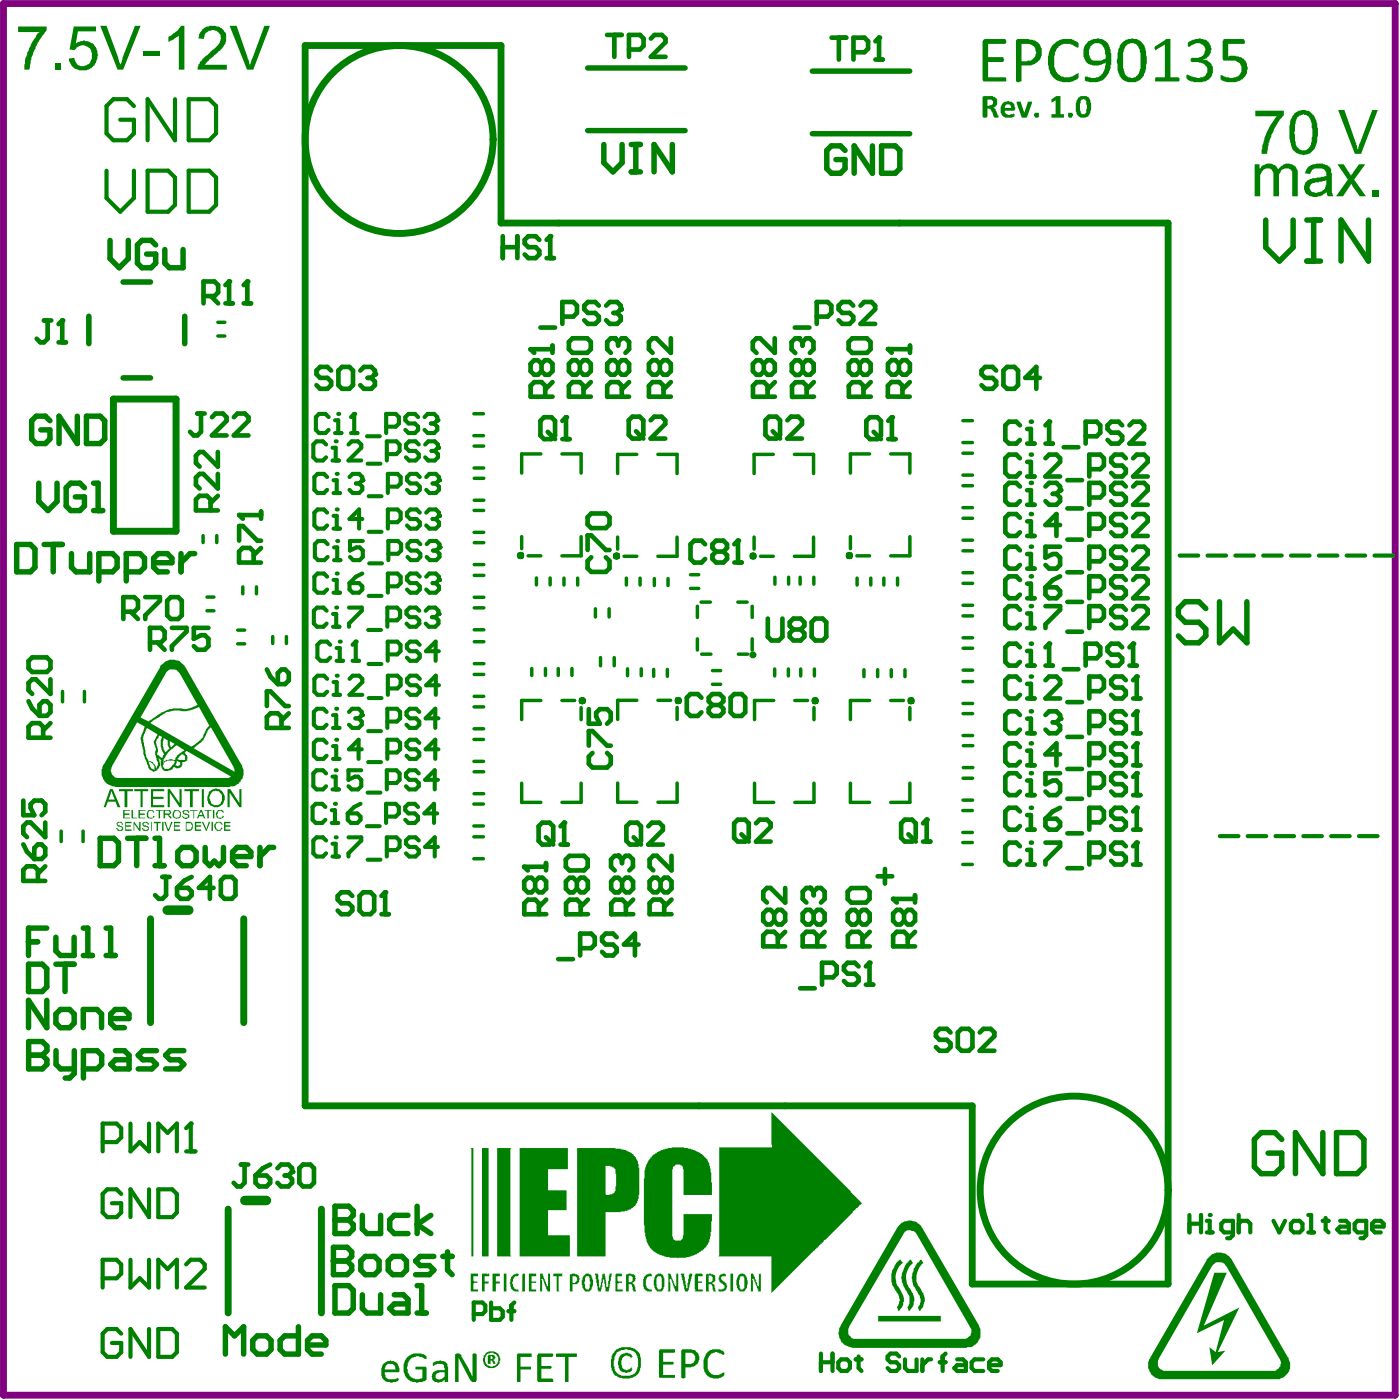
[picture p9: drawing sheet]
<svg xmlns="http://www.w3.org/2000/svg" width="170mm" height="170mm" viewBox="0 0 170 170" stroke-linecap="round" stroke-linejoin="round" font-family="sans-serif">
<path d="M.4 .4h169.1v169.1h-169.1z" fill="none" stroke="#800080" stroke-width=".83"/>
<g fill="#008000">
<path d="M63.4 154.8l.4-.1v2.2h-.4v-.1z"/>
<path d="M61.2 154.7h.3v2.2h-.3z"/>
<path d="M62.2 155l.2-.2h.2v-.1h.4v.1v.2h-.4l-.2 .2-.1 .5h-.1l.1 .6 .2 .1v.1l.5 .1v.3h-.5v-.1h-.2l-.2-.3-.2-.8h.1v-.4h.1z"/>
<path d="M58.5 154.7h.7v.1l.2-.1v.3h-.5v.7h.4v.2h-.4v1h-.4z"/>
<path d="M57.2 154.7h.9v.3h-.6v.6l.1 .1h.4v.1h-.4l-.1 .1v.7h.6v.3h-.9z"/>
<path d="M59.8 154.7h.9v.3h-.5v.7h.5v.2h-.5v1h-.4z"/>
<path d="M67.2 154.7h1.1v.1v.2h-.5v1.8l.1 .1h-.3v-1.9h-.4z"/>
<path d="M64.2 154.7h.9v.3h-.5v.7h.5v.1h-.5v.8h.5v.3h-.9z"/>
<path d="M65.6 154.7h.3l.1 .5 .2 .1 .1 .7h.1v.2h.2v-1.5h.2v2.2h-.3l-.6-1.6h-.1v.2v1.4h-.2z"/>
<path d="M74.8 154.8v-.1h.7l.1 .1v.2h-.6v.6l.1 .1h.5v.1l-.6 .1v.7h.6v.3h-.8z"/>
<path d="M72.3 154.7h.3l.1 .1v1.6h.2l.1-.7h.1v-.5a.36 .36 0 0 1 .2-.5v.1l.2-.1v.3v.2v.3h.1l-.1 .1 .1 .1v.6h.3v-.7l.1-.9h.4l-.1 .1v.3h-.1v.5h-.1v.4h-.1l.1 .2h-.1v.3h-.1h.1l-.1 .4h-.4l-.1-1.5h-.2l-.1 .9-.1 .6h-.3z"/>
<path d="M78.3 155l.2-.2h.3v-.1h.3l.1 .1v.2h-.4l-.2 .2a1.26 1.26 0 0 0 .1 1.3l.5 .1v.3h-.6v-.1h-.2l-.1-.2a2.44 2.44 0 0 1-.1-1.5z"/>
<path d="M82.7 154.7h.4l.2 1.8h.2v-.7h.1v-.5h.1v-.5v-.1h.4v.3h-.1v.3h-.1v.4h-.1l-.1 .7-.1 .5h-.4l-.2-1h-.1v-.4v-.3h-.1z"/>
<path d="M81.1 154.7h.3l.1 .1 .1 .4 .1 .2v.2h.1l.2 .6h.1v-1.4v-.1v.1l.3-.1v2.2h-.3l-.1-.1v-.3l-.2-.1v-.3h-.1v-.2v-.2h-.1l-.1-.4h-.2l.1 1.6h-.3l.1-.1v-2z"/>
<path d="M88.7 154.7h.3v2.2h-.3z"/>
<path d="M87.4 154.9l.1-.1h.3v-.1h.3l.1 .1v.2h-.5v.1a.23 .23 0 0 0-.1 .2 .23 .23 0 0 0 .2 .2v.2a.62 .62 0 0 1 .4 .8l-.3 .4h-.6v-.4l.1 .1h.4l.1-.1a.23 .23 0 0 0 .1-.3 .23 .23 0 0 0-.2-.1v-.2a.62 .62 0 0 1-.4-.9z"/>
<path d="M84.5 154.7h.8v.1v.2h-.5v.7h.5v.1h-.5v.8h.5v.3h-.9l.1-.1v-.2h-.1v-1.8h.1z"/>
<path d="M91.2 154.7l.3 .1 .1 .3h.1v.2l.1 .2v.2l.2 .2-.1 .1 .1 .2h.2v-1.5v.1l.2-.1v2.2h-.3v-.3l-.2-.1v-.3l-.1-.1v-.3l-.2-.1-.1-.4h-.1v.2v1.4h-.2z"/>
<path d="M57.2 139.4h.3v13.2h-.2v-13.1z"/>
<path d="M58.5 139.4h.8v13.2h-.8z"/>
<path d="M60.4 139.4h1.7l-.1 .1v13l.1 .1h-1.7z"/>
<path d="M63.1 139.4h5.9v2.6h-2.4v2.6h2.2v2.4h-2.2v3h2.6v2.6h-6.1z"/>
<path d="M87.4 139.4h6.4v-.4h-.1v-3.9h.1l9.5 9.6v.1l1.4 1.3-10.9 10.9h-.1v-4.4h-6.4l.1-.1z"/>
<path d="M79 140.6h.2v-.2l.1-.2h.2l.3-.3h.2v-.1h.1l.2-.1h.2v-.1h.3v-.1l.8-.1h1.5l.8 .1v.1l.5 .1v.1h.1l.2 .1 .3 .1 .1 .2h.2l.6 .6 .1 .3 .1 .2 .1 .6h.1v.5h.1l.1 2.7h-3.5v-3.1h-.1v-.3l-.1-.2h-.2v-.1h-.5l-.2 .3h-.2v.3v7.4a1.79 1.79 0 0 0 .1 1.1l.2 .2h.7l.2-.3v-.4h.1v-2.5h3.5l-.1 2.1h-.1v.6h-.1l-.1 .6-.1 .2v.2h-.2v.2l-.5 .5h-.1l-.1 .1-.4 .2-.1 .2h-.2l-.2 .1-.5 .1v.1l-1.3 .1h-.1l-1.4-.1v-.1l-.8-.2-.3-.1v-.1h-.2v-.2h-.2l-.5-.4v-.2l-.1-.1v-.1h-.1v-.2l-.2-.2-.1-.6v-.5h-.1v-.9h-.1v-5.7h.1v-1h.1v-.6h.1l.2-.5h.1v-.1l.2-.2z"/>
<path d="M69.2 154.8l.7-.1v.1h.4v.3a.89 .89 0 0 1-.2 .9h-.6v.9h-.3zM69.5 155v.8h.4v-.1a.28 .28 0 0 0 .1-.5l-.1-.2z"/>
<path d="M76 154.8l.7-.1v.1h.3l.2 .1v.3v.1v.3l-.2 .1h-.2v.2l.3 .2 .1 .8h-.3l-.1-.6-.1-.3h-.3v.9h-.4zM76.4 154.9v.1v.7h.3a.41 .41 0 0 0 .1-.6z"/>
<path d="M70.9 154.9l.2-.2h.4v.1h.2l.2 .1v.3v.2h.1v.7h-.1v.3v.2l-.3 .3h-.5l-.2-.2v-.2a.36 .36 0 0 1-.2-.4v-.6v-.3h.1zM71.1 155v.7h-.1v.3l.1 .1a.36 .36 0 0 0 .1 .4v.1h.3l.2-.9h-.1l-.1-.7z"/>
<path d="M79.6 154.9l.1-.1h.2v-.1h.4l.2 .2a1.92 1.92 0 0 1 .2 1.2l-.1 .4h-.1v.2l-.1 .2h-.6l-.2-.3-.1-.5h-.1v-.7h.1zM79.8 155.1v.1h-.1v.9h.1h-.1v.2l.2 .2v.1h.3v-.1a.41 .41 0 0 0 .2-.5v-.8h-.1v-.2h-.4z"/>
<path d="M85.7 154.8l.7-.1v.1h.2a.37 .37 0 0 1 .3 .6l-.1 .3h-.2v.3a.32 .32 0 0 1 .2 .5h.1v.3l.1 .1h-.4l-.1-.8-.1-.1h-.3v.8v.1h-.4zM86.1 154.9v.8h.3a.41 .41 0 0 0 .2-.6l-.2-.2z"/>
<path d="M89.7 154.8h.2v-.1h.4v.1h.3v.4h.1v.3h.1v.6h-.1a.36 .36 0 0 1-.1 .4v.2l-.2 .2h-.6l-.2-.3-.1-.5h-.1v-.7h.1v-.2h.1zM89.9 155l-.1 .5v1h.1v.1h.3v-.1a.41 .41 0 0 0 .2-.5v-.8h-.1v-.2z"/>
<path d="M70.1 139.4h4.7v.1h.6v.1h.3v.1h.3v.1h.4v.1l.3 .1 .1 .2h.1v.1l.3 .3 .1 .3 .2 .1 .1 .8v3.3v.5h-.1v.3h-.1v.2l-.2 .1v.3h-.2l-.4 .4h-.2l-.2 .2h-.3h-.5v.1h-1.9v5.4h-3.4zM73.5 141.6v3.5h.1h.8l.4-.4v-.6v-1.5v-.2a.36 .36 0 0 0-.2-.5l-.1-.1-.4-.1v-.1z"/>
</g>
<g fill="none" stroke="#008000" stroke-width=".42">
<path d="M26.5 39.1h.8M26.5 40.8h.8M57.6 52.9h1.1M57.6 50.3h1.1M57.6 54.2h1.1M57.6 56.8h1.1M57.6 58.1h1.2M65.7 55.1h-2.3v2.4M68.3 55.1h2.3v2.4M77.3 55.2h-2.3v2.3M79.9 55.2h2.3v2.3M93.9 55.2h-2.3v2.3"/>
<path d="M96.5 55.2h2.3v2.3M105.6 55.1h-2.3v2.4M108.2 55.1h2.3v2.4M116.9 53.8h1.2M116.9 51.1h1.2M117 57.7h1.1M117 55h1.1M117 59h1.1M24.7 65.1v.8M25.1 74.2h.9M25.1 72.5h.9M26.3 65.1v.8"/>
<path d="M28.9 76.5h.8M28.9 78.2h.8M29.5 71.3v.8M31.2 71.3v.8M33.1 77.3v.9M34.8 77.3v.9M57.6 62h1.1M57.6 64.7h1.1M57.6 68.6h1.2M57.6 60.8h1.2M57.6 65.9h1.2M57.6 73.8h1.2"/>
<path d="M57.6 76.5h1.2M57.6 69.9h1.2M57.6 72.5h1.2M57.6 77.9h1.2M63.4 65.2v1.4M64.1 67.5h1.6M65.2 70.2v.8M66.8 70.2v.8M68.5 70.2v.9M70.2 70.2v.9M70.6 65.2v2.3h-2.3M72.3 73.9v1"/>
<path d="M72.9 79.9v1M74 73.9v1M74.6 79.9v1M75 65.2v1.5M75.8 67.6h1.5M76.1 70.2v.9M77.7 70.2v.9M79.5 70.3v.8M81.1 70.3v.8M82.2 65.2v2.4h-2.3M83.9 71.5h1M83.9 69.8h1"/>
<path d="M84.7 73.6v1.4M84.7 77.6v1.4M85.2 73.1h1.1M85.2 79.5h1.2M89.6 73.1h1.1M89.7 79.5h1.1M91.4 73.6v1.4M91.4 77.6v1.4M91.6 65.2v1.5M92.4 67.6h1.5M94.1 70.1v.9M95.8 70.1v.9"/>
<path d="M97.2 70.1v.9M98.8 65.2v2.4h-2.3M98.8 70.1v.9M103.3 65.2v1.4M104.1 67.5h1.5M104.1 70.2v.9M105.8 70.2v.9M107.3 70.2v.9M109 70.2v.9M110.5 65.2v2.3h-2.3M117 61.7h1.1M117 69.6h1.1"/>
<path d="M117 66.9h1.1M117 65.6h1.1M117 62.9h1.1M117 73.5h1.1M117 77.5h1.1M117 74.8h1.1M117 70.9h1.1M117 78.7h1.1M7.6 84v1.2M10.3 84v1.2M57.5 97.7h1.2M57.6 89.8h1.1"/>
<path d="M57.6 92.5h1.1M57.6 88.5h1.1M57.6 85.9h1.1M57.6 93.7h1.1M57.6 96.4h1.1M57.6 81.9h1.2M57.6 84.6h1.2M57.6 80.6h1.2M63.4 95.1v2.4h2.3M64.6 81.2v.8M65.7 85.1h-2.3v2.3M66.3 81.2v.8"/>
<path d="M67.8 81.2v.8M68.3 85.1h1.5M69.5 81.2v.8M70.6 97.4l-2.3 .1M70.6 85.9v1.5M70.6 95.1v2.4M75 95.1v2.3h2.3M76.2 81.2v.9M77.3 85.1h-2.3v2.3M77.9 81.2v.9M79.4 81.3v.8M79.9 85.1h1.6"/>
<path d="M81.1 81.3v.8M82.2 95.1v2.3h-2.3M82.2 85.9v1.5M86.5 83.1h1M86.5 81.4h1M91.6 95.1v2.4h2.4M94 85.1h-2.4v2.3M94.1 81.3v.8M95.8 81.3v.8M96.5 85.1h1.6M97.3 81.3v.8M98.9 97.4l-2.4 .1"/>
<path d="M98.9 85.9v1.5M98.9 95.1v2.4M98.9 81.3v.8M103.3 95.1v2.4h2.3M104.9 81.3v.9M105.6 85.1h-2.3v2.3M106.6 81.3v.9M108.2 85.1h1.5M108.3 81.3v.9M109.9 81.3v.9M110.5 97.4l-2.3 .1M110.5 85.9v1.5"/>
<path d="M110.5 95.1v2.4M116.9 98.4h1.2M117 97.2h1.1M117 94.5h1.1M117 89.3h1.1M117 86.7h1.1M117 85.4h1.1M117 82.8h1.1M117 81.4h1.1M117 93.2h1.2M117 90.6h1.2M7.4 100.9v1.3"/>
<path d="M10.1 100.9v1.3M57.5 101.6h1.2M57.5 104.3h1.2M57.5 100.3h1.2M116.9 105h1.2M116.9 102.3h1.2M116.9 101.1h1.2"/>
</g>
<path d="M10.8 38.4v3.3M15 34.3h3.3M22.4 38.4v3.3M15 45.9h3.3" fill="none" stroke="#008000" stroke-width=".67"/>
<path d="M13.8 48.5h7.6v16h-7.6zM18.3 111.6v12.6M29.6 111.6v12.6M27.7 146.9v12.6M39 146.9v12.6" fill="none" stroke="#008000" stroke-width=".84"/>
<path d="M37.1 5.5h23.8v21.6h81v128.9h-23.8v-21.7h-81z" fill="none" stroke="#008000" stroke-width=".83"/>
<path d="M20.3 110.5h2.6M29.7 145.8h2.7" fill="none" stroke="#008000" stroke-width="1.2"/>
<path d="M71.4 15.9h11.8M71.4 8.3h11.8M98.7 16.2h11.8M98.7 8.6h11.8" fill="none" stroke="#008000" stroke-width=".66"/>
<path d="M5.3 38.9h.9M5.8 38.9v2.2l-.5 .5h-.4l-.4-.5M7.6 38.9v2.7M7.1 41.6h.9" fill="none" stroke="#008000" stroke-width=".56"/>
<circle cx="7.6" cy="38.9" r=".28" fill="#008000"/>
<path d="M7.6 38.9l-.5 .5M32.4 85.8v-1.8h.5l1.7 1.8h.5M32.4 81.3l.5 .9 .8 .9M34.2 88.4v-1.3l-.5-.5h-.8l-.5 .5v1.3h2.7M34.2 81.3h.4l.5 .5v.8l-.5 .5h-.9v-1.3zM35.1 86.6l-.9 .9M68.5 99.9v2.7M65.4 100.4l.5-.5h.9l.4 .5v1.7l-.4 .5h-.9l-.5-.5zM66.3 101.7l.9 .9M68.1 102.6h.9" fill="none" stroke="#008000" stroke-width=".56"/>
<circle cx="68.5" cy="99.9" r=".28" fill="#008000"/>
<path d="M65.6 51.1l.5-.4h.9l.4 .4v1.8l-.4 .4h-.9l-.5-.4zM66.5 52.4l.9 .9M68.3 53.3h.9M68.7 50.7v2.6M68.5 99.9l-.4 .5" fill="none" stroke="#008000" stroke-width=".56"/>
<circle cx="68.7" cy="50.7" r=".28" fill="#008000"/>
<path d="M65.8 44.2l-.5-.5h-.4l-.5 .5v.9l.5 .4h.4l.5-.4M65.8 44.2l.4-.5h.5l.4 .5v.9l-.4 .4h-.5l-.4-.4M65.8 44.2v.9M67.1 42v.9M67.1 42.4h-2.7M67.1 46.4l-.9 .9M67.1 48.2h-2.7v-1.3l.5-.5h.9l.4 .5v1.3M68.7 50.7l-.4 .4" fill="none" stroke="#008000" stroke-width=".56"/>
<circle cx="64.4" cy="42.4" r=".28" fill="#008000"/>
<path d="M64.4 42.4l.5 .5M74.6 41.1h-.4l-.5 .4v.9l.5 .5M75.1 44.2l-.5-.5h-.4l-.5 .5v.9l.5 .4h.4l.5-.4M75.1 44.2l.4-.5h.5l.4 .5v.9l-.4 .4h-.5l-.4-.4M75.1 44.2v.9M75.5 48.2v-1.3l-.4-.5h-.9l-.5 .5v1.3h2.7M76.4 46.4l-.9 .9" fill="none" stroke="#008000" stroke-width=".56"/>
<circle cx="74.6" cy="41.1" r=".28" fill="#008000"/>
<g fill="none" stroke="#008000" stroke-width=".56">
<path d="M74.6 41.1l.5 .4M75.1 41.5v.5M75.1 41.5l.4-.4h.5l.4 .4v.9l-.4 .5M80.1 44.2l-.4-.5h-.4l-.5 .5v.9l.5 .4h.4l.4-.4M80.1 44.2l.5-.5h.4l.5 .5v.9l-.5 .4h-.4l-.5-.4M80.1 44.2v.9M80.6 48.2v-1.3l-.5-.5h-.8l-.5 .5v1.3h2.7M81.5 41.1v1.8l-1.8-1.8h-.4l-.5 .4v.9l.5 .5M81.5 46.4l-.9 .9M92.8 44.2l-.5-.4h-.4l-.5 .4v.9l.5 .4h.4l.5-.4M92.8 44.2l.4-.5h.5l.4 .5v.9l-.4 .4h-.5l-.4-.4M92.8 44.2v.9"/>
<path d="M94.1 41.1v1.8l-1.8-1.8h-.4l-.5 .4v.9l.5 .5M94.1 46.4l-.9 .9M94.1 48.2h-2.6v-1.3l.4-.5h.9l.4 .5v1.3M105.2 51.1l.5-.4h.9l.4 .4v1.8l-.4 .4h-.9l-.5-.4zM106.1 52.4l.9 .9M107.9 53.3h.9M108.3 50.7v2.6M80.2 107l-.4-.4h-.5l-.4 .4v.9l.4 .5h.5l.4-.5M80.2 107l.5-.4h.4l.5 .4v.9l-.5 .5h-.4l-.5-.5M80.2 107v.9M80.7 111v-1.3l-.5-.4h-.9l-.4 .4v1.3h2.7M81.6 103.9v1.8l-1.8-1.8h-.5l-.4 .5v.9l.4 .4"/>
<path d="M81.6 109.3l-.9 .8M94 111l-.4-.5h-.5l-.4 .5v.8l.4 .5h.5l.4-.5M94 111l.5-.5h.4l.5 .5v.8l-.5 .5h-.4l-.5-.5M94 111v.8M94.5 114.9v-1.3l-.5-.4h-.9l-.4 .4v1.3h2.7M95.4 113.2l-.9 .9M95.4 107.9v1.7l-1.8-1.8h-.4l-.5 .5v.9l.4 .4M106.6 106.4h1.8M107.5 105.5v1.8"/>
</g>
<circle cx="108.3" cy="50.7" r=".28" fill="#008000"/>
<path d="M107.9 42.4h2.6M108.3 50.7l-.4 .4M109.2 44.2l-.5-.5h-.4l-.4 .5-.1 .9 .5 .4h.4l.5-.4M109.2 44.2l.4-.5h.5l.4 .5v.9l-.4 .4h-.5l-.4-.4M109.2 44.2v.9M109.6 48.2v-1.4l-.4-.4h-.9l-.5 .4v1.4h2.7M110.5 46.4l-.9 .9M110.5 42v.9" fill="none" stroke="#008000" stroke-width=".56"/>
<circle cx="107.9" cy="42.4" r=".28" fill="#008000"/>
<path d="M107.9 42.4l.4 .4M71.4 66.8v-1.8h.4l1.8 1.8h.4M71.8 67.7l-.4 .4v.9l.4 .5h1.8l.4-.5v-.9l-.4-.4M71.8 62.4h1.8l.4 .4v.9l-.4 .4h-1.8l-.4-.4v-.9zM71.5 86.1v1.8h1.3l-.4-.9v-.4l.4-.5h.9l.5 .5v.9l-.5 .4M71.5 90.6v-1.8h.5l1.7 1.8h.5M72 91.5l-.5 .4v.9l.5 .4h1.7l.5-.4v-.9l-.5-.4M29.3 141.4h.8M29.7 141.4v2.3l-.4 .4h-.5l-.4-.4M31 142.8h1.4l.4 .4v.5l-.4 .4h-.9l-.5-.4zM32.8 141.4l-.9 .5-.9 .9M33.7 141.9l.4-.5h.9l.5 .5v.4" fill="none" stroke="#008000" stroke-width=".56"/>
<path d="M14.7 162l-.5-.6h-1.2l-.5 .6v2.2l.5 .6h1.2l.5-.6v-1.1h-1.1M18.1 161.4v3.4l-2.3-3.4v3.4M19.2 161.4h1.7l.6 .6v2.2l-.6 .6h-1.7z" fill="none" stroke="#008000" stroke-width=".51"/>
<path d="M5.7 121.5v3.3l-2.2-3.3v3.3M6.8 123.2l.5-.6h1.2l.5 .6v1.1l-.5 .5h-1.2l-.5-.5zM10.1 124.8v-2.2h1.7l.5 .6v1.6M13.4 123.7h2.3v-.5l-.6-.6h-1.1l-.6 .6v1.1l.6 .5h1.1M40.7 156.1h1.6l.6 .6v2.2l-.6 .6h-1.6zM44 157.3v1.6l.6 .6h1.6v-2.2M47.9 157.3h1.1l.6 .5v1.7h-1.7l-.6-.6 .6-.5h1.7M50.7 159.5h1.1M50.7 156.1h.5v3.4" fill="none" stroke="#008000" stroke-width=".66"/>
<circle cx="35.5" cy="142.3" r=".28" fill="#008000"/>
<path d="M42.8 108.8l-.5-.4h-.8l-.5 .4v.5l.5 .4h.8l.5 .4v.5l-.5 .4h-.8l-.5-.4M43.7 108.8l.4-.4h.9l.4 .4v1.8l-.4 .4h-.9l-.4-.4zM46.3 111h.9M46.8 108.4v2.6M34.6 142.8h.4M35 142.8l.5 .4v.5l-.5 .4h-.9l-.4-.4M35.5 142.3l-.5 .5M36.8 141.4h.9l.4 .5v1.8l-.4 .4h-.9l-.4-.4v-1.8z" fill="none" stroke="#008000" stroke-width=".56"/>
<circle cx="46.8" cy="108.4" r=".28" fill="#008000"/>
<path d="M61.1 28.7v2.6M61.1 30h1.7M62.8 28.7v2.6M65.5 29.1l-.4-.4h-.9l-.5 .4v.5l.5 .4h.9l.4 .5v.4l-.4 .4h-.9l-.5-.4M66.4 31.3h.9M66.8 28.7v2.6M46.8 108.4l-.5 .4" fill="none" stroke="#008000" stroke-width=".56"/>
<circle cx="66.8" cy="28.7" r=".28" fill="#008000"/>
<path d="M66.8 28.7l-.4 .4M93.3 75.1v2.2l.4 .5h.9l.4-.5v-2.2M96.4 76.5l-.5 .4v.4l.5 .5h.8l.5-.5v-.4l-.5-.4M96.4 76.5l-.5-.5v-.4l.5-.5h.8l.5 .5v.4l-.5 .5M96.4 76.5h.8M99 75.1h.9l.5 .5v1.7l-.5 .5h-.9l-.4-.5v-1.7z" fill="none" stroke="#008000" stroke-width=".56"/>
<path d="M12.5 138.7h1.7l.5-.5v-1.2l-.5-.5h-1.7v3.3M15.8 136.5v3.3l1.2-1.1 1.1 1.1v-3.3M19.2 139.8v-3.3l1.2 1.1 1.1-1.1v3.3M22.6 139.8h1.1M23.2 136.5v3.3M12.5 155.3h1.7l.5-.6v-1.1l-.5-.6h-1.7v3.4M14.7 145l-.5-.5h-1.2l-.5 .5v2.3l.5 .5h1.2l.5-.5v-1.2h-1.1M15.8 153v3.4l1.2-1.1 1.1 1.1v-3.4M18.1 144.5v3.3l-2.3-3.3v3.3M19.2 144.5h1.7l.6 .5v2.3l-.6 .5h-1.7zM19.2 156.4v-3.4l1.2 1.1 1.1-1.1v3.4M22.6 153.6l.6-.6h1.1l.6 .6v.5l-2.3 2.3h2.3" fill="none" stroke="#008000" stroke-width=".51"/>
<circle cx="23.2" cy="136.5" r=".25" fill="#008000"/>
<path d="M23.2 136.5l-.6 .5" fill="none" stroke="#008000" stroke-width=".51"/>
<path d="M3.5 126.5v3.3h1.6l.6-.5v-.6l-.6-.5h-1.6" fill="none" stroke="#008000" stroke-width=".66"/>
<circle cx="3.5" cy="128.2" r=".33" fill="#008000"/>
<g fill="none" stroke="#008000" stroke-width=".66">
<path d="M13.4 29.2v2.2l1.1 1.1 1.1-1.1v-2.2M18.9 29.8l-.5-.6h-1.2l-.5 .6v2.2l.5 .5h1.2l.5-.5v-1.1h-1.1M20 30.3v1.7l.6 .5h1.6v-2.2M6.1 51.1l-.6-.6h-1.1l-.6 .6v2.2l.6 .6h1.1l.6-.6v-1.1h-1.1M9.4 50.5v3.4l-2.2-3.4v3.4M10.5 50.5h1.7l.5 .6v2.2l-.5 .6h-1.7zM2 66.1h1.7l.5 .6v2.2l-.5 .6h-1.7zM5.4 66.1h2.2M6.5 66.1v3.4M8.7 67.2v1.7l.5 .6h1.7v-2.3M12 69.5h1.7l.5-.6v-1.1l-.5-.6h-1.7v3.4M15.3 69.5h1.7l.6-.6v-1.1l-.6-.6h-1.7v3.4"/>
<path d="M18.7 68.3h2.2v-.5l-.6-.6h-1.1l-.5 .6v1.1l.5 .6h1.1M22 67.2v2.3M23.6 67.2h-.5l-1.1 1.1M3.5 126.5h1.6l.6 .6v.5l-.6 .6h-1.6M6.8 127.6v1.7l.6 .5h1.6M9 127.6v2.8l-.5 .5h-.6M10.1 129.8h1.7l.5-.5v-1.1l-.5-.6h-1.7v3.3M14 127.6h1.1l.6 .6v1.6h-1.7l-.5-.5 .5-.6h1.7M19 127.6h-1.7l-.5 .6 .5 .5h1.1l.6 .6-.6 .5h-1.6M22.3 127.6h-1.6l-.6 .6 .6 .5h1.1l.5 .6-.5 .5h-1.7M40.7 146.5v3.3h1.6l.6-.5v-.6l-.6-.5h-1.6"/>
</g>
<g fill="none" stroke="#008000" stroke-width=".56">
<path d="M15 74.3h1.3l.5-.4v-.9l-.5-.5h-1.3v2.7M15.9 74.3l.9 .9M17.6 72.5h1.8v.5l-1.8 1.7v.5M18.2 78h1.3l.5-.4v-.9l-.5-.4h-1.3v2.6M19.1 78l.9 .9M20.7 72.5h.9l.5 .5v1.7l-.5 .5h-.9l-.4-.5v-1.7zM20.9 76.3h1.8v.4l-1.8 1.8v.4M25.3 76.3h-1.8v1.3l.9-.5h.5l.4 .5v.9l-.4 .4h-.9l-.5-.4M2.8 97.2v1.8h1.4l-.5-.9v-.4l.5-.5h.9l.4 .5v.9l-.4 .4M5.5 99.9v1.8l-1.8-1.8h-.4l-.5 .4v.9l.5 .5M2.8 102.6l.5 .8 .9 .9M4.2 103l.4-.4h.5l.4 .4v.9l-.4 .4h-.9z"/>
<path d="M4.6 107v-1.3l-.4-.5h-.9l-.5 .5v1.3h2.7M5.5 105.2l-.9 .9"/>
</g>
<circle cx="40.7" cy="148.2" r=".33" fill="#008000"/>
<path d="M40.7 146.5h1.6l.6 .6v.5l-.6 .6h-1.6M44 147.6v1.7l.6 .5h1.6v-2.2M49.6 147.6h-1.7l-.6 .6v1.1l.6 .5h1.7M50.7 146.5v3.3M52.3 147.6l-1.6 1.1 1.6 1.1M27.4 164.5v-3.4l1.1 1.1 1.1-1.1v3.4M30.7 162.8l.6-.6h1.1l.5 .6v1.1l-.5 .6h-1.1l-.6-.6zM36.2 161.1v3.4h-1.6l-.6-.6v-1.1l.6-.6h1.6M37.4 163.4h2.2v-.6l-.6-.6h-1.1l-.5 .6v1.1l.5 .6h1.1" fill="none" stroke="#008000" stroke-width=".66"/>
<path d="M39.5 98l-.4-.4h-.7l-.4 .4v1.6l.4 .4h.7l.4-.4M40.3 100h.8M40.3 98.4h.4v1.6" fill="none" stroke="#008000" stroke-width=".5"/>
<circle cx="40.7" cy="97.6" r=".25" fill="#008000"/>
<path d="M42.2 98.8h1.2l.4 .4v.4l-.4 .4h-.8l-.4-.4zM43.8 97.6l-.8 .4-.8 .8M46.9 99.2h1.2l.3-.4v-.8l-.3-.4h-1.2v2.4M50.8 98l-.4-.4h-.8l-.4 .4v.4l.4 .4h.8l.4 .4v.4l-.4 .4h-.8l-.4-.4M53.1 98.8h-1.6l1.2-1.2v2.4M44.6 100.3h1.5" fill="none" stroke="#008000" stroke-width=".5"/>
<path d="M40.2 45l-.4-.4h-.9l-.5 .4v.5l.5 .4h.9l.4 .4v.5l-.4 .4h-.9l-.5-.4M41.5 44.6h.9l.5 .4v1.8l-.5 .4h-.9l-.4-.4v-1.8zM43.8 45l.4-.4h.9l.4 .4v.5" fill="none" stroke="#008000" stroke-width=".56"/>
<circle cx="45.5" cy="45.5" r=".28" fill="#008000"/>
<path d="M44.6 45.9h.5M45.1 45.9l.4 .4v.5l-.4 .4h-.9l-.4-.4M45.5 45.5l-.4 .4" fill="none" stroke="#008000" stroke-width=".56"/>
<path d="M39.9 50.7l-.4-.4h-.7l-.4 .4v1.5l.4 .4h.7l.4-.4M40.7 52.6h.8M40.7 51h.4v1.6" fill="none" stroke="#008000" stroke-width=".5"/>
<circle cx="41.1" cy="50.3" r=".25" fill="#008000"/>
<path d="M42.6 52.6h.8M43 50.3v2.3" fill="none" stroke="#008000" stroke-width=".5"/>
<circle cx="43" cy="50.3" r=".25" fill="#008000"/>
<path d="M43 50.3l-.4 .4M44.6 53h1.5M46.9 51.8h1.2l.4-.4v-.7l-.4-.4h-1.2v2.3M50.8 50.7l-.4-.4h-.8l-.4 .4v.3l.4 .4h.8l.4 .4v.4l-.4 .4h-.8l-.4-.4M51.6 50.7l.3-.4h.8l.4 .4v.3" fill="none" stroke="#008000" stroke-width=".5"/>
<circle cx="53.1" cy="51" r=".25" fill="#008000"/>
<path d="M52.3 51.4h.4M52.7 51.4l.4 .4v.4l-.4 .4h-.8l-.3-.4M53.1 51l-.4 .4" fill="none" stroke="#008000" stroke-width=".5"/>
<path d="M57.5 159.6h1.1l.3-.3v-.8l-.3-.3h-1.1v2.1M59.6 158.2v2.1h1.1l.4-.3v-.7l-.4-.4h-1.1M61.8 159.3h.7M62.5 158.2l-.4 .3v1.8" fill="none" stroke="#008000" stroke-width=".51"/>
<path d="M65 107.1l-.4-.5h-.5l-.4 .5v.8l.4 .5h.5l.4-.5M65 107.1l.4-.5h.5l.4 .4v.9l-.4 .5h-.5l-.4-.5M65 107.1v.8M66.3 104.8v.9M66.3 105.3h-2.6M66.3 109.3l-.8 .9M66.3 111h-2.6v-1.3l.4-.4h.9l.5 .4v1.3" fill="none" stroke="#008000" stroke-width=".56"/>
<circle cx="63.7" cy="105.3" r=".28" fill="#008000"/>
<g fill="none" stroke="#008000" stroke-width=".56">
<path d="M63.7 105.3l.4 .4M69.2 104l1.7-.1 .5 .5v.9l-.5 .4h-1.7l-.5-.4v-.9zM70.1 107.1l-.5-.5h-.4l-.5 .5v.8l.5 .5h.4l.5-.5M70.1 107.1l.4-.5h.4l.5 .4v.9l-.4 .5h-.5l-.4-.5M70.1 107.1v.8M71.4 109.3l-.9 .9M71.4 111l-2.6 .1-.1-1.4 .5-.4h.9l.4 .4v1.3M75.1 104h-.4l-.5 .4v.9l.5 .4M75.6 107.1l-.5-.5h-.4l-.5 .5v.8l.5 .5h.4l.5-.5M75.6 107.1l.4-.5h.4l.5 .4v.9l-.4 .5h-.5l-.4-.5M75.6 107.1v.8M76.9 109.3l-.9 .9"/>
<path d="M76.9 111l-2.7 .1v-1.4l.5-.4h.9l.4 .4v1.3"/>
</g>
<circle cx="75.1" cy="104" r=".28" fill="#008000"/>
<path d="M65.6 39.8h1.8M68.3 38.5h1.3l.5-.5v-.9l-.5-.4h-1.3v2.6M72.7 37.1l-.4-.4h-.9l-.4 .4v.5l.4 .4h.9l.4 .5v.4l-.4 .4h-.9l-.4-.4M73.6 37.1l.5-.4h.9l.4 .4v.5M75.1 104l.4 .4M75.5 104.4v.4M75.5 104.4l.5-.5h.4l.5 .5v.9l-.5 .4" fill="none" stroke="#008000" stroke-width=".56"/>
<circle cx="75.4" cy="37.6" r=".28" fill="#008000"/>
<g fill="none" stroke="#008000" stroke-width=".56">
<path d="M74.5 38h.5M75 38l.4 .5v.4l-.4 .4h-.9l-.5-.4M75.4 37.6l-.4 .4M69.1 41.5l.4-.4h1.8l.5 .4v.9l-.5 .5h-1.8l-.4-.5zM70.4 44.2l-.4-.5h-.5l-.4 .5v.9l.4 .4h.5l.4-.4M70.4 44.2l.5-.5h.4l.5 .5v.9l-.5 .4h-.4l-.5-.4M70.4 44.2v.9M70.9 48.2v-1.3l-.5-.5h-.9l-.4 .5v1.3h2.7M71.8 46.4l-.9 .9M98.4 107.8h-.5l-.4 .5v.9l.4 .4M98.8 111l-.4-.5h-.5l-.4 .5v.8l.4 .5h.5l.4-.5M98.8 111l.5-.5h.4l.5 .5v.8l-.5 .5h-.4l-.5-.5"/>
<path d="M98.8 111v.8M99.3 114.9v-1.3l-.5-.4h-.9l-.4 .4v1.3h2.7M100.2 113.2l-.9 .9"/>
</g>
<circle cx="98.4" cy="107.8" r=".28" fill="#008000"/>
<g fill="none" stroke="#008000" stroke-width=".56">
<path d="M85.6 66.1l-.4-.4h-.9l-.4 .4v1.8l.4 .4h.9l.4-.4M87.9 67l.4 .4v.5l-.4 .4h-.9l-.5-.4v-.5l.5-.4M87.9 67l.4-.5v-.4l-.4-.4h-.9l-.5 .4v.5l.5 .4M87.9 67h-.9M89.6 65.7v2.6M90.1 68.3h-.9M89.2 100l.4-.4h.9l.4 .4v1.8l-.4 .4h-.9l-.4-.4zM91.8 100l.5-.4h.9l.4 .4v.4l-1.8 1.8h1.8M90.1 101.3l.8 .9M98.4 107.8l.4 .5M98.8 108.3v.4M98.8 108.3l.5-.5h.4l.5 .5v.9l-.5 .4"/>
<path d="M103.4 107.9h1.8l.4 .4v.9l-.4 .4h-1.8l-.4-.4v-.9zM104.3 111l-.5-.5h-.4l-.4 .5v.9l.4 .4h.5l.4-.5M104.3 111l.4-.5h.5l.4 .5v.8l-.4 .5h-.5l-.4-.5M104.3 111v.8M105.6 113.2l-.8 .9M105.6 114.9l-2.6 .1v-1.4l.4-.4h.9l.5 .4v1.4"/>
</g>
<circle cx="89.6" cy="65.7" r=".28" fill="#008000"/>
<g fill="none" stroke="#008000" stroke-width=".56">
<path d="M96.5 39.8h1.8M99.2 38.5h1.3l.5-.5v-.9l-.5-.4h-1.3v2.6M103.6 37.1l-.4-.4h-.9l-.4 .4v.5l.4 .4h.9l.4 .5v.4l-.4 .4h-.9l-.4-.4M104.5 37.1l.5-.4h.8l.5 .4v.5l-1.8 1.7h1.8M93.4 50.6h.9l.4 .5v1.7l-.4 .5h-.9l-.4-.5v-1.7zM93.9 52.4l.8 .9M95.6 51.1l.5-.5h.9l.4 .5v.4l-1.8 1.8h1.8M97 41.1h-.4l-.5 .5v.8l.5 .5M97.5 44.2l-.5-.4h-.4l-.4 .4v.9l.4 .4h.5l.4-.4M97.5 44.2l.4-.4h.5l.4 .4v.9l-.4 .4h-.4l-.5-.4M97.5 44.2v.9M98.8 46.4l-.8 .9"/>
<path d="M98.9 48.2h-2.7v-1.3l.4-.5h.9l.5 .5v1.3M103.5 41.1h1.8l.4 .4v.9l-.4 .5h-1.8l-.4-.5v-.9zM104.4 44.2l-.4-.4h-.5l-.4 .4v.9l.4 .4h.5l.4-.4M104.4 44.2l.5-.4 .4-.1 .4 .5v.9l-.4 .4h-.4l-.5-.4M104.4 44.2v.9M105.8 46.4l-.9 .9M105.8 48.2h-2.7v-1.3l.4-.5h.9l.5 .5v1.3M89.6 65.7l-.4 .4M85.2 84.7l-.5-.4h-.8l-.5 .4v1.8l.5 .5h.8l.5-.5M86.5 85.6l-.4-.4v-.5l.4-.4h.9l.5 .4v.5l-.5 .4M86.5 85.6l-.4 .5v.4l.4 .5h.9l.5-.5v-.4l-.5-.5M86.5 85.6h.9"/>
<path d="M89.2 84.3h.9l.4 .4v1.8l-.4 .5h-.9l-.5-.5v-1.8z"/>
</g>
<circle cx="97" cy="41.1" r=".28" fill="#008000"/>
<g fill="none" stroke="#008000" stroke-width=".56">
<path d="M97 41.1l.5 .4M97.5 41.5v.5M97.5 41.5l.4-.4h.4l.5 .4v.9l-.4 .5M109.8 111l-.4-.5h-.5l-.4 .5v.8l.4 .5h.5l.4-.5M109.8 111l.4-.5h.5l.4 .5v.8l-.4 .5h-.5l-.4-.5M109.8 111v.8M111.1 108.7v.9M111.1 109.2h-2.6M111.1 113.2l-.8 .9M111.1 114.9h-2.6v-1.3l.4-.4h.9l.5 .4v1.3M115.4 125.4l-.4-.4h-.9l-.4 .4v.4l.4 .5h.9l.4 .4v.5l-.4 .4h-.9l-.4-.4M116.8 125h.9l.4 .4v1.8l-.4 .4h-.9l-.5-.4v-1.8z"/>
<path d="M119 125.4l.4-.4h.9l.5 .4v.4l-1.8 1.8h1.8"/>
</g>
<circle cx="108.5" cy="109.2" r=".28" fill="#008000"/>
<path d="M109.4 100l.5-.4h.9l.4 .4v1.8l-.4 .4h-.9l-.5-.4zM112.6 99.6v2.6M108.5 109.2l.4 .4M110.3 101.3l.9 .9M112.1 102.2h.9" fill="none" stroke="#008000" stroke-width=".56"/>
<circle cx="112.6" cy="99.6" r=".28" fill="#008000"/>
<path d="M121 45l-.5-.4h-.8l-.5 .4v.5l.5 .4h.8l.5 .4v.5l-.5 .4h-.8l-.5-.4M122.3 44.6h.9l.4 .4v1.8l-.4 .4h-.9l-.4-.4v-1.8zM126.3 45.9h-1.8l1.4-1.3v2.6M112.6 99.6l-.5 .4" fill="none" stroke="#008000" stroke-width=".56"/>
<g fill="#008000">
<path d="M123.5 12.3h.5l.4 1.5 .4-1.5h.5l-.6 2h-.5l-.1-.1z"/>
<path d="M125.7 13.7h.5v.1a.34 .34 0 0 1-.3 .5h-.1a.4 .4 0 0 1-.1-.6z"/>
<path d="M127.7 12.1l.6-.4h.5v2.2h.4v.4h-1.5v-.4h.5v-1.7l-.5 .2z"/>
<path d="M129.7 13.7h.1a.34 .34 0 0 1 .4 0 .34 .34 0 0 1 .1 .3l-.1 .1a.27 .27 0 0 1-.3 .2 .27 .27 0 0 1-.2-.3z"/>
<path d="M119.3 11.8l.1-.1h1.2v.1h.2a.85 .85 0 0 1 .2 1.1l-.1 .1h-.3l.3 .3 .3 .7h.1a.28 .28 0 0 1-.2 .3 .28 .28 0 0 1-.3-.1h-.1l-.3-.9h-.2v-.1h-.3v1l-.1 .1h-.4l-.1-.1zM119.9 12.1v.8h.3v-.1a.37 .37 0 0 0 .4-.2 .37 .37 0 0 0 0-.3h-.1a.44 .44 0 0 0-.6-.2z"/>
<path d="M121.7 12.6a1.35 1.35 0 0 1 1.2-.3l.3 .4v.2a.33 .33 0 0 1-.1 .5h-1.1v.1a.3 .3 0 0 0 .4 .4v.1h.3v-.1h.4v-.1a.22 .22 0 0 1 .1 .2 .22 .22 0 0 1-.2 .2v.1h-.2a1.1 1.1 0 0 1-1.1-.3 1.68 1.68 0 0 1-.1-1.2zM122.2 12.7l-.2 .2v.2h.8a.34 .34 0 0 0-.4-.4z"/>
<path d="M130.9 11.9a1.15 1.15 0 0 1 1.2-.1h.1a2.16 2.16 0 0 1-.1 2.4h-.2a.77 .77 0 0 1-1.2-.5v-.4a1.96 1.96 0 0 1 .2-1.4zM131.3 12.1l-.1 .5a1.89 1.89 0 0 0 .1 1.2v.1a.38 .38 0 0 0 .5-.2h.1v-.4l.1-.1-.1-.8a.44 .44 0 0 0-.3-.4z"/>
<path d="M147.2 152.3h.1a1.74 1.74 0 0 1 2.3 .7l6.8 11.9h.1v.2a1.15 1.15 0 0 1 .2 1.1 1.81 1.81 0 0 1-1.6 1.3h-13.9a1.63 1.63 0 0 1-1.6-.9 1.49 1.49 0 0 1 .1-1.7l6.9-11.9zM147.2 153.7l-6.6 11.6a1.01 1.01 0 0 0 .7 1.2h13.6l.2-.2a.78 .78 0 0 0 .4-1l-6.6-11.6h-.1a.67 .67 0 0 0-.7-.4 .38 .38 0 0 0-.5 .2zM147.5 154.6h1.5l-2.8 6.4 4.3-2.2-2.6 5.4 .9-.2-1.6 1.8-.3-2.2 .7 .6 1.1-3.9-3.3 1.6z"/>
</g>
<g fill="none" stroke="#008000" stroke-width=".66">
<path d="M4.7 58.7v2.2l1.1 1.1 1.1-1.1v-2.2M10.3 59.2l-.6-.5h-1.1l-.6 .5v2.3l.6 .5h1.1l.6-.5v-1.2h-1.2M11.4 58.7h.5v3.3M11.4 62h1.1M146.5 73.9l-.9-.8h-1.6l-.9 .8v.8l.9 .9h1.6l.9 .8v.8l-.9 .9h-1.6l-.9-.9M148.1 73.1v5l1.7-1.7 1.6 1.7v-5M3.5 114.4h1.1M3.5 117.1h1.6l.6 .6v2.2l-.6 .5h-1.6zM5.7 112.7h-2.2v3.4M6.8 113.8v1.7l.5 .6h1.7v-2.3M6.8 117.1h2.2M7.9 117.1v3.3"/>
<path d="M10.1 112.7h.6v3.4M10.1 116.1h1.1M12.9 112.7h.5v3.4M12.9 116.1h1.1"/>
</g>
<path d="M3.9 79.8h1.8l.4 .5v.9l-.4 .4h-1.8l-.4-.4v-.9zM29 65.7v-1.8h.5l1.8 1.8h.4M29.1 62.6h2.6v-.5v.9M30.8 68.3v-1.3l-.4-.4-.9-.1-.5 .5v1.3h2.7M31.7 66.6l-.9 .8M3.5 85.2l.4 .9 .9 .8M4.8 85.6l.4-.4h.5l.4 .4v.9l-.4 .4h-.9zM5.2 89.6v-1.3l-.4-.5h-.9l-.4 .5v1.3h2.6M6.1 82.5v1.8l-1.7-1.8h-.5l-.4 .4v.9l.4 .5M6.1 87.8l-.9 .9" fill="none" stroke="#008000" stroke-width=".56"/>
<circle cx="29.1" cy="62.6" r=".28" fill="#008000"/>
<path d="M29.1 62.6l.4 .4M67.8 116.5h1.8M70.5 115.2h1.3l.4-.5v-.9l-.4-.4h-1.3v2.7M74.9 113.8l-.4-.4h-.9l-.5 .4v.5l.5 .4h.9l.4 .5v.4l-.4 .5h-.9l-.5-.5M77.6 114.7h-1.8l1.3-1.3v2.7M99.8 118.7h1.4l.4-.4v-.9l-.4-.5h-1.4v2.7M104.3 117.4l-.5-.5h-.9l-.4 .5v.4l.4 .5h.9l.5 .4v.5l-.5 .4h-.9l-.4-.4M105.2 119.6h.9M105.6 116.9v2.7M97.2 120h1.8" fill="none" stroke="#008000" stroke-width=".56"/>
<circle cx="105.6" cy="116.9" r=".28" fill="#008000"/>
<path d="M24.7 36h1.3l.5-.5v-.9l-.5-.4h-1.3v2.6M25.6 36l.9 .8M27.4 36.8h.9M27.8 34.2v2.6M105.6 116.9l-.4 .5" fill="none" stroke="#008000" stroke-width=".56"/>
<path d="M12.2 101.8h1.6l.6 .6v2.2l-.6 .5h-1.6zM15.5 101.8h2.2M16.6 101.8v3.3M18.8 105.1h1.1M18.8 101.8h.6v3.3M21.6 103.5l.5-.6h1.2l.5 .6v1.1l-.5 .5h-1.2l-.5-.5zM24.9 102.9v1.7l.6 .5 .5-.5 .6 .5 .5-.5v-1.7M28.2 104h2.3v-.5l-.6-.6h-1.1l-.6 .6v1.1l.6 .5h1.1M31.6 102.9v2.2M33.2 102.9h-.5l-1.1 1.1" fill="none" stroke="#008000" stroke-width=".66"/>
<circle cx="27.8" cy="34.2" r=".28" fill="#008000"/>
<path d="M27.8 34.2l-.4 .4M29.6 36.8h.9M30 34.2v2.6" fill="none" stroke="#008000" stroke-width=".56"/>
<circle cx="30" cy="34.2" r=".28" fill="#008000"/>
<path d="M30 34.2l-.4 .4M123.9 102.8l-.5-.5h-.9l-.4 .5v1.8l.4 .4h.9l.5-.4M124.8 105h.8M124.8 103.2h.4v1.8" fill="none" stroke="#008000" stroke-width=".56"/>
<g fill="none" stroke="#008000" stroke-width=".51">
<path d="M99.7 164.4v2.1M99.7 165.5h1.4M101.1 164.4v2.1M101.8 165.5l.4-.4h.7l.3 .4v.7l-.3 .3h-.7l-.4-.3zM103.9 165.1h.7M104.3 164.8v1.4l.3 .3M109.2 164.8l-.3-.4h-.7l-.4 .4v.3l.4 .4h.7l.3 .3v.4l-.3 .3h-.7l-.4-.3M109.9 165.1v1.1l.4 .3h1v-1.4M112 165.1v1.4M113.1 165.1h-.4l-.7 .7M114.1 165.5h.7M114.8 164.4l-.3 .4v1.7"/>
<path d="M116.3 165.1h.7l.3 .4v1h-1l-.4-.3 .4-.4h1M119.4 165.1h-1l-.4 .4v.7l.4 .3h1M120.1 165.8h1.4v-.3l-.3-.4h-.7l-.4 .4v.7l.4 .3h.7"/>
</g>
<circle cx="125.2" cy="102.3" r=".28" fill="#008000"/>
<path d="M127 102.3h1.8v.5l-1.8 1.8v.4M129.6 105.4h1.8M132.3 104.1h1.3l.5-.4v-.9l-.5-.5h-1.3v2.7M136.7 102.8l-.4-.5h-.9l-.4 .5v.4l.4 .5h.9l.4 .4v.5l-.4 .4h-.9l-.4-.4M137.6 105h.9M138.1 102.3v2.7" fill="none" stroke="#008000" stroke-width=".56"/>
<circle cx="138.1" cy="102.3" r=".28" fill="#008000"/>
<path d="M123.9 94.4l-.5-.5h-.9l-.4 .5v1.7l.4 .5h.9l.5-.5M124.8 96.6h.8M124.8 94.8h.4v1.8M138.1 102.3l-.5 .5" fill="none" stroke="#008000" stroke-width=".56"/>
<circle cx="125.2" cy="93.9" r=".28" fill="#008000"/>
<path d="M128.8 93.9h-1.8v1.3l.9-.4h.4l.5 .4v.9l-.5 .5h-.9l-.4-.5M129.6 97h1.8M132.3 95.7h1.3l.5-.5v-.8l-.5-.5h-1.3v2.7M136.7 94.4l-.4-.5h-.9l-.4 .5v.4l.4 .4h.9l.4 .5v.4l-.4 .5h-.9l-.4-.5M137.6 96.6h.9M138.1 93.9v2.7" fill="none" stroke="#008000" stroke-width=".56"/>
<circle cx="138.1" cy="93.9" r=".28" fill="#008000"/>
<path d="M123.9 82.6l-.5-.4h-.9l-.4 .4v1.8l.4 .4h.9l.5-.4M124.8 84.8h.8M124.8 83.1h.4v1.7M138.1 93.9l-.5 .5" fill="none" stroke="#008000" stroke-width=".56"/>
<circle cx="125.2" cy="82.2" r=".28" fill="#008000"/>
<path d="M127 82.6l.4-.4h.9l.5 .4v.5l-1.8 1.7h1.8M129.6 85.3h1.8M132.3 83.9h1.3l.5-.4v-.9l-.5-.4h-1.3v2.6M136.7 82.6l-.4-.4h-.9l-.4 .4v.5l.4 .4h.9l.4 .4v.5l-.4 .4h-.9l-.4-.4M137.6 84.8h.9M138.1 82.2v2.6" fill="none" stroke="#008000" stroke-width=".56"/>
<circle cx="138.1" cy="82.2" r=".28" fill="#008000"/>
<path d="M123.9 74.1l-.5-.5h-.9l-.4 .5v1.7l.4 .5h.9l.5-.5M124.8 76.3h.8M124.8 74.5h.4v1.8M138.1 82.2l-.5 .4" fill="none" stroke="#008000" stroke-width=".56"/>
<circle cx="125.2" cy="73.6" r=".28" fill="#008000"/>
<path d="M123.9 55.7l-.5-.5h-.9l-.4 .5v1.7l.4 .5h.9l.5-.5M124.8 57.9h.8M124.8 56.1h.4v1.8M127 73.6h1.8v.5l-1.8 1.7v.5M129.6 76.7h1.8M132.3 75.4h1.3l.5-.4v-.9l-.5-.5h-1.3v2.7M136.7 74.1l-.4-.5h-.9l-.4 .5v.4l.4 .5h.9l.4 .4v.4l-.4 .5h-.9l-.4-.5M137.6 74.1l.5-.5h.9l.4 .5v.4l-1.8 1.8h1.8" fill="none" stroke="#008000" stroke-width=".56"/>
<circle cx="125.2" cy="55.2" r=".28" fill="#008000"/>
<g fill="none" stroke="#008000" stroke-width=".56">
<path d="M24 50.2h.9M24.4 50.2v2.2l-.4 .5h-.5l-.4-.5M25.7 50.7l.5-.5h.9l.4 .5v.4l-1.8 1.8h1.8M28.4 50.7l.4-.5h.9l.5 .5v.4l-1.8 1.8h1.8M127 55.7l.4-.5h.9l.5 .5v.4l-1.8 1.8h1.8M129.6 58.3h1.8M132.3 57h1.3l.5-.5v-.8l-.5-.5h-1.3v2.7M136.7 55.7l-.4-.5h-.9l-.4 .5v.4l.4 .4h.9l.4 .5v.4l-.4 .5h-.9l-.4-.5M137.6 55.7l.5-.5h.9l.4 .5v.4l-1.8 1.8h1.8M19.7 106.5h.9M20.2 106.5v2.2l-.5 .5h-.4l-.5-.5M21.5 107.8h1.3l.5 .5v.4l-.5 .5h-.9l-.4-.5z"/>
<path d="M23.3 106.5l-.9 .5-.9 .8M25.9 107.8h-1.7l1.3-1.3v2.7M26.8 107l.5-.5h.9l.4 .5v1.7l-.4 .5h-.9l-.5-.5z"/>
</g>
<path d="M16.3 12.9l-.9-.9h-1.6l-.9 .9v3.3l.9 .8h1.6l.9-.8v-1.7h-1.7M21.3 12v5l-3.4-5v5M22.9 12h2.5l.8 .9v3.3l-.8 .8h-2.5zM12.9 20.7v3.4l1.7 1.6 1.7-1.6v-3.4M17.9 20.7h2.5l.9 .9v3.3l-.9 .8h-2.5zM22.9 20.7h2.5l.8 .9v3.3l-.8 .8h-2.5z" fill="none" stroke="#008000" stroke-width=".51"/>
<g fill="#008000">
<path d="M49.4 164.8h.1a1.71 1.71 0 0 1 1.6-.4l.5 .2a.24 .24 0 0 1 .2 .2 .24 .24 0 0 1-.1 .3h-.1a1.75 1.75 0 0 0-1.3-.3l-.4 .2a1.57 1.57 0 0 0-.4 1.6 1.17 1.17 0 0 0 1.8 .7v-1h-.8v-.3h1.2l.1 .1v1.3a.32 .32 0 0 1-.4 .4l-.1 .1h-.3a1.6 1.6 0 0 1-2-1.5v-.7z"/>
<path d="M55.3 164.5h.1a.49 .49 0 0 1 .6 .1l.9 1.6h.1v.2l.1 .4h.1l.2 .5v-2.8l.1-.1h.3l.1 .1v3.2l-.1 .2a.63 .63 0 0 1-.7-.2l-1.4-2.8v3h-.4z"/>
<path d="M62.8 164.5l.1-.1h1.7v.4h-1.4v1.2h1.3v.3h-1.3v1.6h-.4z"/>
<path d="M65.3 164.4h1.8l.1 .1v.2l-.1 .1h-1.3v1.1h1.1l.1 .1-.1 .2h-1.1v1.2h1.3l.1 .1v.4h-1.9l-.1-.2v-3.1h.1z"/>
<path d="M67.5 164.5l.1-.1h2.5v.4h-1.1v3.1h-.4v-3.1h-1.1z"/>
<path d="M80.1 163.9h1.9v.3l-.1 .1h-1.4v1.1h1.3v.3h-.1h-1.2v1.3h1.5v.3h-1.9h-.1v-3.3z"/>
<path d="M86 164.2a1.62 1.62 0 0 1 1.7-.2 .38 .38 0 0 1 .2 .6l-.7-.3a.86 .86 0 0 0-1.1 .5 .96 .96 0 0 0-.1 .9 1.06 1.06 0 0 0 .3 1.1 1.06 1.06 0 0 0 1.3 0l.3-.1a.39 .39 0 0 1-.3 .6 .96 .96 0 0 1-.8 .1 1.37 1.37 0 0 1-1.3-1 2.3 2.3 0 0 1 .5-2.2z"/>
<path d="M46.7 165.6a1.35 1.35 0 0 1 1.1-.3 1.12 1.12 0 0 1 .7 1.2l-.1 .2h-1.7v.1a.76 .76 0 0 0 1.1 .7l.5-.1v-.1a.22 .22 0 0 1 .1 .3 .22 .22 0 0 1-.2 .2l-.1 .1h-.3a1.64 1.64 0 0 1-1.2-.3 1.99 1.99 0 0 1 0-1.9zM46.8 165.9l-.1 .4h1.4l-.2-.4a.57 .57 0 0 0-.7-.2z"/>
<path d="M52.6 165.5h.1l.2-.2h.3a1.24 1.24 0 0 1 1.1 .4v.3h.1v1.9h-.4v-.3a1.18 1.18 0 0 1-1.3 .2l-.2-.3v-.2l-.1-.1 .1-.2a.44 .44 0 0 1 .3-.4 .63 .63 0 0 1 .7-.2h.5v-.2l-.1-.1a.34 .34 0 0 0-.4-.4h-.1a.55 .55 0 0 0-.6 .1l-.2 .1zM53 166.8a.45 .45 0 0 0 0 .7 .45 .45 0 0 0 .7-.1l.3-.2v-.5h-.6z"/>
<path d="M59.2 164.2a1.47 1.47 0 0 1 1.3 .2l.3 .6a1.09 1.09 0 0 1-.7 1.1 1.03 1.03 0 0 1-1.4-1.1v-.1v-.3zM59 164.6v.1a.81 .81 0 0 0 .3 1.2 .81 .81 0 0 0 1.1-.4 .87 .87 0 0 0-.6-1.2l-.5 .1zM59.2 164.6h.2a.57 .57 0 0 1 .8 .2v.2l-.3 .1 .2 .2 .1 .4h-.3l-.2-.5h-.1v.5h-.4zM59.6 164.7v.4h.2v-.3z"/>
<path d="M75 164.2a2.23 2.23 0 0 0 0 2.6 2.39 2.39 0 0 0 1.7 .2l.4-.2a2.24 2.24 0 0 0 0-2.6 1.99 1.99 0 0 0-1.7-.2zM74.6 164.1a2.23 2.23 0 0 1 2.4-.3l.2 .1a1.54 1.54 0 0 1 .6 1.4 2.35 2.35 0 0 1-.4 1.7 2.77 2.77 0 0 1-1.8 .4l-.4-.1-.3-.2a.59 .59 0 0 1-.5-.6 3.1 3.1 0 0 1 0-2zM75.3 164.6a1.35 1.35 0 0 1 1.2-.2l.3 .3a.17 .17 0 0 1-.1 .2 .17 .17 0 0 1-.2-.2h-.2a.46 .46 0 0 0-.7 .2 1.44 1.44 0 0 0 0 1.3l.4 .1v.1h.2v-.1l.4-.1 .1-.1v.1h.1l-.1 .1a.35 .35 0 0 1-.5 .4l-.1 .1-.2-.1a.72 .72 0 0 1-.8-.8v-.5z"/>
<path d="M82.8 163.9h1a1.09 1.09 0 0 1 1.1 .7 1.05 1.05 0 0 1-.8 1.4l-.2 .1h-.7v1.2l-.1 .1-.4-.1v-3.3zM83.2 164.3v1.4h.6a.68 .68 0 0 0 .6-.8 .68 .68 0 0 0-.7-.6z"/>
<path d="M109.3 148.8a1.72 1.72 0 0 1 2.7 .3l6.9 11.9a2.63 2.63 0 0 1 .2 1.4l-.2 .4h-.1a1.3 1.3 0 0 1-1.1 .8h-.2l-.1 .1h-13.8a2.57 2.57 0 0 1-1.4-.8l-.1-.1a2.29 2.29 0 0 1-.2-1.5l7-12.2zM109.9 149.6l-6.8 11.6a1.15 1.15 0 0 0 .2 1.2l.4 .2h13.4a.89 .89 0 0 0 .9-.9v-.3l-6.7-11.5a.97 .97 0 0 0-.8-.5h-.3zM106.7 159.8h7.6v.7h-7.6zM110.4 153.1l.2-.1 .3 .4a2.29 2.29 0 0 0-.3 3.3l.1 .2a1.33 1.33 0 0 1 .3 1.3v.3l-.2 .3-.4 .4-.2-.5h.1a1.9 1.9 0 0 0-.3-2.1l-.2-.3a2.06 2.06 0 0 1-.3-1.6l.5-1zM109 153.2l.4-.2 .3 .4a2.19 2.19 0 0 0-.3 3.3 1.95 1.95 0 0 1 .4 1.4h-.1a1.21 1.21 0 0 1-.6 1.1l-.2-.5 .3-.4a1.84 1.84 0 0 0-.5-1.7 2.71 2.71 0 0 1 .3-3.4zM111.7 153.1l.2-.1 .3 .4-.1 .1a2.38 2.38 0 0 0-.7 2.4l.6 1a1.9 1.9 0 0 1 .3 1.2h-.1a1.21 1.21 0 0 1-.6 1.1l-.1-.5 .1-.1a1.08 1.08 0 0 0 .2-.9h-.1v-.2l-.3-.6a2.31 2.31 0 0 1-.4-2.6v-.2l.2-.4z"/>
</g>
<path d="M123.9 98.6l-.5-.5h-.9l-.4 .5v1.7l.4 .5h.9l.5-.5M124.8 99h.4v1.8M76.1 100.4l.4-.5h.9l.5 .5v1.7l-.5 .5h-.9l-.4-.5zM77 101.7l.9 .9M78.7 100.4l.5-.5h.9l.4 .5v.4l-1.8 1.8h1.8M124.8 100.8h.8" fill="none" stroke="#008000" stroke-width=".56"/>
<circle cx="125.2" cy="98.1" r=".28" fill="#008000"/>
<path d="M127 99.4h1.3l.5 .5v.4l-.5 .5h-.9l-.4-.5zM128.8 98.1l-.9 .5-.9 .8M132.3 99.9h1.3l.5-.5v-.8l-.5-.5h-1.3v2.7M136.7 98.6l-.4-.5h-.9l-.4 .5v.4l.4 .4h.9l.4 .5v.4l-.4 .5h-.9l-.4-.5M138.1 98.1v2.7M129.6 101.2h1.8M137.6 100.8h.9" fill="none" stroke="#008000" stroke-width=".56"/>
<circle cx="138.1" cy="98.1" r=".28" fill="#008000"/>
<path d="M123.9 90.7l-.5-.4h-.9l-.4 .4v1.8l.4 .5h.9l.5-.5M124.8 93h.8M124.8 91.2h.4v1.8M138.1 98.1l-.5 .5" fill="none" stroke="#008000" stroke-width=".56"/>
<circle cx="125.2" cy="90.3" r=".28" fill="#008000"/>
<path d="M128.8 91.6h-1.8l1.3-1.3v2.7M129.6 93.4h1.8M132.3 92.1h1.3l.5-.5v-.9l-.5-.4h-1.3v2.7M136.7 90.7l-.4-.4h-.9l-.4 .4v.5l.4 .4h.9l.4 .5v.4l-.4 .5h-.9l-.4-.5M137.6 93h.9M138.1 90.3v2.7" fill="none" stroke="#008000" stroke-width=".56"/>
<circle cx="138.1" cy="90.3" r=".28" fill="#008000"/>
<path d="M123.9 70.4l-.5-.4h-.9l-.4 .4v1.8l.4 .5h.9l.5-.5M124.8 72.7h.8M124.8 70.9h.4v1.8M138.1 90.3l-.5 .4" fill="none" stroke="#008000" stroke-width=".56"/>
<circle cx="125.2" cy="70" r=".28" fill="#008000"/>
<path d="M123.9 66.8l-.5-.4h-.9l-.4 .4v1.8l.4 .5h.9l.5-.5M124.8 69.1h.8M124.8 67.3h.4v1.8M127 71.3h1.3l.5 .5v.4l-.5 .5h-.9l-.4-.5zM128.8 70l-.9 .4-.9 .9M129.6 73.1h1.8M132.3 71.8h1.3l.5-.5v-.9l-.5-.4h-1.3v2.7M136.7 70.4l-.4-.4h-.9l-.4 .4v.5l.4 .4h.9l.4 .5v.4l-.4 .5h-.9l-.4-.5M137.6 70.4l.5-.4h.9l.4 .4v.5l-1.8 1.8h1.8" fill="none" stroke="#008000" stroke-width=".56"/>
<circle cx="125.2" cy="66.4" r=".28" fill="#008000"/>
<path d="M123.9 78.6l-.5-.4h-.9l-.4 .4v1.8l.4 .4h.9l.5-.4M124.8 79.1h.4v1.7M128.8 66.4h-1.8v1.3l.9-.4h.4l.5 .4v.9l-.5 .5h-.9l-.4-.5M129.6 69.5h1.8M132.3 68.2h1.3l.5-.5v-.9l-.5-.4h-1.3v2.7M136.7 66.8l-.4-.4h-.9l-.4 .4v.5l.4 .4h.9l.4 .5v.4l-.4 .5h-.9l-.4-.5M137.6 66.8l.5-.4h.9l.4 .4v.5l-1.8 1.8h1.8M124.8 80.8h.8" fill="none" stroke="#008000" stroke-width=".56"/>
<circle cx="125.2" cy="78.2" r=".28" fill="#008000"/>
<path d="M127.4 78.2v2.6M127 80.8h.9" fill="none" stroke="#008000" stroke-width=".56"/>
<circle cx="127.4" cy="78.2" r=".28" fill="#008000"/>
<path d="M127.4 78.2l-.4 .4M131.9 80h1.3l.4-.5v-.9l-.4-.4h-1.3v2.6M136.3 78.6l-.4-.4h-.9l-.5 .4v.5l.5 .4h.9l.4 .5v.4l-.4 .4h-.9l-.5-.4M137.6 78.2v2.6M129.2 81.3h1.8M137.2 80.8h.9" fill="none" stroke="#008000" stroke-width=".56"/>
<circle cx="137.6" cy="78.2" r=".28" fill="#008000"/>
<path d="M76.4 51.1l.4-.5h.9l.4 .5v1.7l-.4 .5h-.9l-.4-.5zM77.3 52.4l.8 .9M79 51.1l.5-.5h.9l.4 .5v.4l-1.8 1.8h1.8M123.9 59.1l-.5-.5h-.9l-.4 .5v1.8l.4 .4h.9l.5-.4M124.8 59.5h.4v1.8M124.8 61.3h.8M137.6 78.2l-.4 .4" fill="none" stroke="#008000" stroke-width=".56"/>
<circle cx="125.2" cy="58.6" r=".28" fill="#008000"/>
<path d="M127 59.1l.4-.5h.9l.5 .5v.4" fill="none" stroke="#008000" stroke-width=".56"/>
<circle cx="128.8" cy="59.5" r=".28" fill="#008000"/>
<path d="M123.9 51.7l-.5-.5h-.9l-.4 .5v1.7l.4 .5h.9l.5-.5M124.8 53.9h.8M124.8 52.1h.4v1.8M127.9 60h.4M128.3 60l.5 .4v.5l-.5 .4h-.9l-.4-.4M128.8 59.5l-.5 .5M136.7 59.1l-.4-.5h-.9l-.4 .5v.4l.4 .5h.9l.4 .4v.5l-.4 .4h-.9l-.4-.4M137.6 59.1l.5-.5h.9l.4 .5v.4l-1.8 1.8h1.8M129.6 61.8h1.8M132.3 60.4h1.3l.5-.4v-.9l-.5-.5h-1.3v2.7" fill="none" stroke="#008000" stroke-width=".56"/>
<circle cx="125.2" cy="51.2" r=".28" fill="#008000"/>
<path d="M127 53.9h.9M127.4 51.2v2.7" fill="none" stroke="#008000" stroke-width=".56"/>
<circle cx="127.4" cy="51.2" r=".28" fill="#008000"/>
<path d="M101 4.6h1.8M101.9 4.6v2.6M103.7 6.3h1.3l.4-.4v-.9l-.4-.4h-1.3v2.6M106.3 7.2h.9M106.8 4.6v2.6M127.4 51.2l-.4 .5M129.2 54.3h1.8M131.9 53h1.3l.4-.5v-.8l-.4-.5h-1.3v2.7M136.3 51.7l-.4-.5h-.9l-.5 .5v.4l.5 .4h.9l.4 .5v.4l-.4 .5h-.9l-.5-.5M137.2 51.7l.4-.5h.9l.5 .5v.4l-1.8 1.8h1.8" fill="none" stroke="#008000" stroke-width=".56"/>
<path d="M73.3 17.6v2.2l1.2 1.1 1.1-1.1v-2.2M76.7 17.6h1.1M77.2 17.6v3.3M81.7 17.6v3.3l-2.3-3.3v3.3M102.6 18.3l-.5-.6h-1.1l-.6 .6v2.2l.6 .5h1.1l.5-.5v-1.1h-1.1M106 17.7v3.3l-2.3-3.3v3.3M107.1 17.7h1.6l.6 .6v2.2l-.6 .5h-1.6zM76.7 20.9h1.1" fill="none" stroke="#008000" stroke-width=".66"/>
<circle cx="106.8" cy="4.6" r=".28" fill="#008000"/>
<path d="M73.7 4.2h1.8M74.6 4.2v2.7M76.4 6h1.3l.5-.4v-.9l-.5-.5h-1.3v2.7M79.1 4.7l.4-.5h.9l.4 .5v.4l-1.7 1.8h1.7M106.8 4.6l-.5 .4" fill="none" stroke="#008000" stroke-width=".56"/>
<path d="M153.7 26.7v3.3l1.7 1.7 1.7-1.7v-3.3M158.7 26.7h1.7M158.7 31.7h1.7M159.6 26.7v5M166.2 26.7v5l-3.3-5v5M155.7 138.4l-.9-.8h-1.6l-.8 .8v3.3l.8 .8h1.6l.9-.8v-1.6h-1.7M160.7 137.6v4.9l-3.4-4.9v4.9M162.3 137.6h2.5l.9 .8v3.3l-.9 .8h-2.5z" fill="none" stroke="#008000" stroke-width=".66"/>
<g fill="#008000">
<path d="M152.5 13.4h3.4v.6l-.2 .3a5.4 5.4 0 0 0-1.1 1.8 5.3 5.3 0 0 0-.7 2.6h-.7v-.5l.1-.1 .1-.6a8 8 0 0 1 1.7-3.4h-2.6z"/>
<path d="M162.5 13.4h.8l1.3 3.9h.1l.2 .9 1.8-4.8h.6l-2 5.3h-.7z"/>
<path d="M152.4 20h.6v.5a1.29 1.29 0 0 1 2.1-.2l.2 .2 .2-.2a1.25 1.25 0 0 1 2 .1 .96 .96 0 0 1 .1 .8v2.6h-.7v-2.4a.72 .72 0 0 0-.2-.8 .72 .72 0 0 0-.9-.1 1.1 1.1 0 0 0-.5 1.1v2.2h-.6v-2.7a.73 .73 0 0 0-.6-.7 .73 .73 0 0 0-.8 .4l-.1 .1a1.06 1.06 0 0 0-.1 .9v2h-.7z"/>
<path d="M162.4 20h.8l.6 .9h.1v.2l.1 .2h.1l1-1.3h.7l-1.3 1.8 1.4 2h-.8l-1-1.5-1 1.5h-.8l1.4-2z"/>
<path d="M166.7 23.1h.7v.7h-.7z"/>
<path d="M157.4 13.6a1.54 1.54 0 0 1 2 .3l.1 .1a1.43 1.43 0 0 1 .4 .9l.1 .1v.2a4.8 4.8 0 0 1-.2 2.5 1.67 1.67 0 0 1-1.6 1.2v-.1a1.42 1.42 0 0 1-1.4-1.2 7.3 7.3 0 0 1 0-3.1zM157.6 14.2l-.1 .2a3.8 3.8 0 0 0-.2 2.2v.5l.1 .1a.93 .93 0 0 0 .9 1.1 .93 .93 0 0 0 .9-1 4.4 4.4 0 0 0-.1-2.9 .65 .65 0 0 0-.7-.4l-.2-.1v.1h-.4z"/>
<path d="M158.9 20.3a2.25 2.25 0 0 1 2.4-.2l.2 .3a.55 .55 0 0 1 .2 .6l.1 .1v2.3l.1 .4h-.6l-.1-.4-.1-.1-.1 .1a1.89 1.89 0 0 1-2 .4 1.08 1.08 0 0 1-.6-1.2l.1-.2a1.29 1.29 0 0 1 1.4-.8l.8-.1a.34 .34 0 0 0 .4-.2 .34 .34 0 0 0 0-.3l-.1-.2a.76 .76 0 0 0-.8-.3 .84 .84 0 0 0-1.1 .6h-.6zM159.2 22.4a.64 .64 0 0 0 0 .7 .64 .64 0 0 0 .6 .3l.3-.1a.58 .58 0 0 0 .6-.2l.3-.4 .1-.8-.5 .2-1.2 .1z"/>
<path d="M19.5 80.8a1.85 1.85 0 0 1 2.5-.3l.4 .3 6.9 12.1h.1v.2a1.38 1.38 0 0 1 0 1.5l-.1 .1a1.33 1.33 0 0 1-1.3 .8l-.1 .1h-13.9a2.06 2.06 0 0 1-1.3-.8l-.2-.1v-.2a1.15 1.15 0 0 1-.2-1l.2-.6h.1zM16.6 87.7l-3 5.4-.1 .4h-.1a1.01 1.01 0 0 0 1.1 1h13.3l.3-.2-5.4-3.1-.3 .3 .3 .2v.3a.43 .43 0 0 1-.3 .6h-.3v.2a.55 .55 0 0 1-.5 .5h-.2l-.3-.2a1.1 1.1 0 0 1-.8 .5 .59 .59 0 0 1-.7-.5l-.1-.1v-.5l.1-.2-.3-.2a1.07 1.07 0 0 1-.1 1.3 .66 .66 0 0 1-1 .1l-.2-.3-.2-.6a4.5 4.5 0 0 1-.5-1.8l-.1-.4a1.12 1.12 0 0 1 0-1.2l.4-1zM20.6 90v.5h.1l.1 .3 .4-.4zM20.2 81.6l-3.1 5.5 1 .5 1.4-1a3.9 3.9 0 0 1 2.1-.6h.4a1.62 1.62 0 0 0 1.2 0l.8-.4-2.2-3.9h-.1a.74 .74 0 0 0-.9-.4l-.3 .1zM18.3 87.8l4.9 2.9 1.1-.8 .4-.4 .1-.4a1.23 1.23 0 0 1 .6-.9l-1.2-2.3-1 .3a2.78 2.78 0 0 1-1.6 .1 2.77 2.77 0 0 0-2.3 .8l-.5 .3zM17.8 88.4l-.5 1.3 .4 1.5a1.82 1.82 0 0 0 .3 1.1v.2l.6 .1 .1 .2a.58 .58 0 0 1 .2 .6 1.01 1.01 0 0 0 .1-1.1v-.3h-.1v-.2l-.1-.1 .1-.6-.1-.4a.83 .83 0 0 1 .1-1.1l.2-.3v-.1zM25.3 88.7l-.6 1.2-1.2 1 5 2.8v-.3l-.2-.3-2.7-4.8zM19.3 89.4v.2l-.3 .2-.1 .3 .3 .9-.1 .7h.2h-.1l.2 .3h.3l.2-.4a1.98 1.98 0 0 1-.2-2.1l-.3-.2zM21.5 92.4v.2l-.2 .4h.1a.3 .3 0 0 0 .4 0 .3 .3 0 0 0 0-.4zM21.9 91.8l-.3 .4 .1 .1h.8v-.1a.43 .43 0 0 0-.4-.6zM19.9 89.7v.1a1.53 1.53 0 0 0 .2 1.6l.5-.5a.94 .94 0 0 1-.2-1zM18.1 92.6l.1 .2a.59 .59 0 0 0 .6 .7 .55 .55 0 0 0-.2-.6l-.1-.2-.2-.1zM20.5 91.3l-.6 .9-.1 .4h.1a1.42 1.42 0 0 1 1.1-.4v.1h.3a.89 .89 0 0 1 .5-.8l.6-.4-.9-.6zM19.9 92.6v.1a.47 .47 0 0 0 .3 .7h.2a.72 .72 0 0 0 .6-.5l.2-.3-.1-.2h-.8v.1h-.2zM13.4 95.8h.3l.9 2.2h-.3l-.3-.6h-.9l-.3 .6h-.2zM13.5 96.1l-.3 1h.7zM14.5 95.8h1.6v.3h-.6v1.9h-.4v-1.9h-.6zM16.3 95.8h1.7v.3h-.7v1.9h-.2v-1.9h-.8zM18.3 95.8h1.6v.3h-1.3v.7h1.3v.2h-1.3v.8h1.3v.2h-1.6zM20.4 95.8h.2l1.2 1.7v-1.7h.3v2.2h-.3l-1.2-1.7v1.7h-.2zM22.4 95.8h1.8v.3h-.8v1.9h-.3v-1.9h-.7zM24.5 95.8h.3v2.2h-.3zM25.4 96.2a1.26 1.26 0 0 1 1.4-.3v.1a1.11 1.11 0 0 1 .3 1.5 1.07 1.07 0 0 1-1.5 .4 1.07 1.07 0 0 1-.2-1.5zM25.7 96.3a.82 .82 0 0 0-.1 1.1 .67 .67 0 0 0 1 .3 1 1 0 0 0 .3-1.3l-.3-.3-.4-.1-.3 .1zM27.6 95.8h.4l1.1 1.7v-1.7h.2v2.2h-.2l-1.2-1.7v1.7h-.3zM15 98.4h.8v.1h-.7v.3h.6v.2h-.6v.3h.7v.1h-.8zM16 98.4h.1v.9h.5v.1h-.6zM16.8 98.4h.9v.1h-.7v.3h.6v.2h-.6v.3h.7v.1h-.9zM18.1 98.4a.6 .6 0 0 1 .7 .2l-.2 .1v-.1a.34 .34 0 0 0-.5-.1 .34 .34 0 0 0-.1 .5 .43 .43 0 0 0 .6 .3l.1-.2 .1 .1a.63 .63 0 0 1-.7 .2 .54 .54 0 0 1-.2-.8zM18.9 98.4h.9v.1h-.4v.9h-.1v-.9h-.4zM19.9 98.4h.5a.34 .34 0 0 1 .3 .1 .34 .34 0 0 1 0 .4l-.2 .1 .4 .4h-.2l-.3-.4h-.4v.4h-.1zM20 98.5v.3h.5l.1-.1-.1-.2zM21.1 98.5a.52 .52 0 0 1 .8 .1l.1 .1a.46 .46 0 0 1-.4 .7 .43 .43 0 0 1-.6-.3v-.3zM21.2 98.6a.45 .45 0 0 0 .3 .7h.1a.43 .43 0 0 0 .2-.7l-.2-.1zM22.2 98.5l.6-.1 .2 .2v.1h-.2v-.1a.23 .23 0 0 0-.3-.1 .23 .23 0 0 0-.1 .3h.3l.3 .2v.3h-.1a.42 .42 0 0 1-.4 .2 .42 .42 0 0 1-.4-.4h.1a.31 .31 0 0 0 .3 .2 .31 .31 0 0 0 .3-.2l-.1-.1a.66 .66 0 0 1-.6-.4zM23.1 98.4h.9v.1h-.4v.9h-.1v-.9h-.4zM24.3 98.4h.2l.4 1h-.1l-.1-.3h-.5l-.1 .3h-.2zM24.4 98.5l-.2 .5h.4zM24.8 98.4h.9v.1h-.3v.9h-.2v-.9h-.4zM25.9 98.4h.1v1h-.1zM26.5 98.4a.67 .67 0 0 1 .7 .2l-.2 .1-.1-.2-.4 .1-.1 .4a.43 .43 0 0 0 .6 .3v-.2h.2l-.1 .1a.44 .44 0 0 1-.6 .2 .57 .57 0 0 1-.2-.8zM14.2 99.9h.1a.42 .42 0 0 1 .7 .3h-.2a.25 .25 0 0 0-.3-.3 .25 .25 0 0 0-.2 .3l.5 .1v.1a.26 .26 0 0 1 .2 .3 .26 .26 0 0 1-.3 .2h-.4l-.2-.2v-.1h.2v.1l.2 .1 .3-.1 .1-.1-.4-.2a.34 .34 0 0 1-.3-.1 .34 .34 0 0 1 0-.4zM15.2 99.8h.8v.2h-.7v.2h.6v.2h-.6v.3h.7v.2h-.8zM16.2 99.8h.1l.6 .9v-.9h.2v1.1h-.2l-.6-.8v.8h-.1zM17.3 99.9l.6-.1 .2 .2v.2h-.2v-.2l-.2-.1-.3 .2 .1 .1h.2v.1a.31 .31 0 0 1 .4 .4 .31 .31 0 0 1-.4 .2h-.3l-.2-.3h.2v.1a.32 .32 0 0 0 .3 .1 .32 .32 0 0 0 .3-.2l-.3-.2a.34 .34 0 0 1-.4-.1 .34 .34 0 0 1 0-.4zM18.3 99.8h.1v1.1h-.1zM18.7 99.8h.8v.2h-.3v.9h-.2v-.9h-.3zM19.7 99.8h.2v1.1h-.2zM19.9 99.8h.2l.4 1 .3-1h.2l-.5 1.1h-.1zM21.1 99.8h.8v.2h-.7v.2h.6v.2h-.6v.3h.7v.2h-.8zM22.6 99.8h.4a.42 .42 0 0 1 .4 .4v.3a.43 .43 0 0 1-.5 .4h-.3zM22.7 100v.7h.5a.37 .37 0 0 0 .1-.4 .37 .37 0 0 0-.3-.3zM23.7 99.8h.7v.2h-.6v.2h.6v.2h-.6v.3h.6v.2h-.7zM24.5 99.8h.2l.3 .8v.2l.4-1h.1l-.4 1.1h-.1zM25.7 99.8h.2v1.1h-.2zM26.2 99.9l.2-.1a.53 .53 0 0 1 .6 .4h-.1v-.1a.42 .42 0 0 0-.6 0 .42 .42 0 0 0 0 .6h.1a.34 .34 0 0 0 .5-.2l.1 .1a.53 .53 0 0 1-.6 .3 .53 .53 0 0 1-.4-.6v-.1zM27.2 99.8h.8v.2h-.6v.2h.6v.2h-.6v.3h.6v.2h-.8z"/>
</g>
<path d="M26.5 54.9v1.8l-1.8-1.8h-.5l-.4 .4v.9l.4 .5M26.5 57.6v1.7l-1.8-1.7h-.5l-.4 .4v.9l.4 .4M25.6 62v-1.3l-.5-.5h-.9l-.4 .5v1.3h2.7M26.5 60.2l-.9 .9" fill="none" stroke="#008000" stroke-width=".56"/>
<g fill="#008000">
<path d="M2.2 3.2h3.5v.5h-.1l-1 1.5v.1l-.5 1-.4 1.1-.2 1.1h-.5v-.5a7.5 7.5 0 0 1 1.1-3.1l.5-.8 .2-.2h-2.6z"/>
<path d="M6.7 7.7h.7v.8h-.7z"/>
<path d="M9 3.2h2.7v.6h-2.2l-.3 1.4 .6-.2a1.86 1.86 0 0 1 1.6 .4v.1a1.49 1.49 0 0 1 .4 1.5 1.47 1.47 0 0 1-.5 1 1.76 1.76 0 0 1-2.9-.6v-.3l.6-.1v.1a.93 .93 0 0 0 1.3 .9 .65 .65 0 0 0 .7-.5v-.1a1.37 1.37 0 0 0-.4-1.7 1.24 1.24 0 0 0-1.6 .4l-.5-.1z"/>
<path d="M12.2 3.1h.7l1.7 4.8 1.8-4.8h.7l-2.1 5.4h-.7z"/>
<path d="M17.4 6.3h2v.6h-2z"/>
<path d="M20.5 4.5l1-.7 .5-.7h.4v5.4h-.7v-4.2l-.7 .5-.5 .3z"/>
<path d="M24.7 3.5l.1-.1a2.05 2.05 0 0 1 2.4 .3 1.68 1.68 0 0 1 .2 1.5l-.1 .2a4.4 4.4 0 0 1-1.4 1.5l-1.1 1h2.8v.6h-3.6l.1-.6 .2-.5 1.9-1.6a1.16 1.16 0 0 0 .5-.8l.2-.4h-.1a.78 .78 0 0 0-.4-.8 .94 .94 0 0 0-1.2 .1l-.3 .2-.1 .6h-.7l.2-.8z"/>
<path d="M27.9 3.1h.8l1.6 4.8 1.8-4.8h.7l-2 5.4h-.8z"/>
</g>
<path d="M123.9 62.9l-.5-.5h-.9l-.4 .5v1.8l.4 .4h.9l.5-.4M124.8 65.1h.8M124.8 63.3h.4v1.8" fill="none" stroke="#008000" stroke-width=".56"/>
<circle cx="125.2" cy="62.4" r=".28" fill="#008000"/>
<path d="M128.8 63.8h-1.8l1.3-1.4v2.7M129.6 65.5h1.8M132.3 64.2h1.3l.5-.4v-.9l-.5-.5h-1.3v2.7M136.7 62.9l-.4-.5h-.9l-.4 .5v.4l.4 .5h.9l.4 .4v.5l-.4 .4h-.9l-.4-.4M137.6 62.9l.5-.5h.9l.4 .5v.4l-1.8 1.8h1.8M123.9 86.8l-.5-.4h-.9l-.4 .4v1.8l.4 .5h.9l.5-.5M124.8 89.1h.8M124.8 87.3h.4v1.8" fill="none" stroke="#008000" stroke-width=".56"/>
<circle cx="125.2" cy="86.4" r=".28" fill="#008000"/>
<path d="M127 86.8l.4-.4h.9l.5 .4v.5" fill="none" stroke="#008000" stroke-width=".56"/>
<circle cx="128.8" cy="87.3" r=".28" fill="#008000"/>
<path d="M127.9 87.7h.4M128.3 87.7l.5 .5v.4l-.5 .5h-.9l-.4-.5M128.8 87.3l-.5 .4M129.6 89.5h1.8M132.3 88.2h1.3l.5-.5v-.9l-.5-.4h-1.3v2.7M136.7 86.8l-.4-.4h-.9l-.4 .4v.5l.4 .4h.9l.4 .5v.4l-.4 .5h-.9l-.4-.5M137.6 89.1h.9M138.1 86.4v2.7" fill="none" stroke="#008000" stroke-width=".56"/>
<circle cx="138.1" cy="86.4" r=".28" fill="#008000"/>
<path d="M138.1 86.4l-.5 .4" fill="none" stroke="#008000" stroke-width=".56"/>
<path d="M144.5 147.6v2.1M144.5 148.6h1.4M145.9 147.6v2.1M146.6 149.7h.7M146.6 148.3h.3v1.4" fill="none" stroke="#008000" stroke-width=".51"/>
<circle cx="146.9" cy="147.6" r=".25" fill="#008000"/>
<g fill="none" stroke="#008000" stroke-width=".51">
<path d="M148.2 101.6h2.2M151.5 101.6h2.3M154.9 101.6h2.3M158.3 101.6h2.3M161.7 101.6h2.2M165.1 101.6h2.2M149.7 149.7h-1l-.4-.4v-.7l.4-.3h1v1.7l-.3 .4h-.4M150.4 148.6l.4-.3h.7l.4 .3v1.1M150.4 147.6v2.1M154.7 148.3l.7 1.4 .7-1.4M157.1 148.3h.7l.4 .3v.7l-.4 .4h-.7l-.3-.4v-.7zM158.9 149.7h.7"/>
<path d="M158.9 147.6h.3v2.1M160.7 148.3h.7M161 147.9v1.4l.4 .4M162.8 148.3h.7l.3 .3v1.1h-1l-.4-.4 .4-.3h1M165.9 149.7h-1l-.4-.4v-.7l.4-.3h1v1.7l-.3 .4h-.4M166.6 149h1.5v-.4l-.4-.3h-.7l-.4 .3v.7l.4 .4h.7"/>
</g>
<path d="M39.6 102.1l-.4-.4h-.8l-.3 .4v1.5l.3 .4h.8l.4-.4M40.4 104h.8M40.4 102.5h.4v1.5" fill="none" stroke="#008000" stroke-width=".5"/>
<circle cx="40.8" cy="101.7" r=".25" fill="#008000"/>
<path d="M39.6 93.9l-.4-.3h-.8l-.3 .3v1.6l.3 .4h.8l.4-.4M40.4 95.9h.8M40.4 94.3h.4v1.6M42.3 101.7h1.6v.4l-1.6 1.5v.4M44.7 104.4h1.5M47 103.3h1.1l.4-.4v-.8l-.4-.4h-1.1v2.3M50.9 102.1l-.4-.4h-.8l-.4 .4v.4l.4 .4h.8l.4 .4v.3l-.4 .4h-.8l-.4-.4M53.2 102.9h-1.6l1.2-1.2v2.3" fill="none" stroke="#008000" stroke-width=".5"/>
<circle cx="40.8" cy="93.6" r=".25" fill="#008000"/>
<path d="M39.7 82.5l-.4-.4h-.7l-.4 .4v1.5l.4 .4h.7l.4-.4M40.5 84.4h.8M40.5 82.8h.4v1.6M43.9 93.6h-1.6v1.1l.8-.4h.4l.4 .4v.8l-.4 .4h-.8l-.4-.4M44.7 96.3h1.5M47 95.1h1.1l.4-.4v-.8l-.4-.3h-1.1v2.3M50.9 93.9l-.4-.3h-.8l-.4 .3v.4l.4 .4h.8l.4 .4v.4l-.4 .4h-.8l-.4-.4M53.2 94.7h-1.6l1.2-1.1v2.3" fill="none" stroke="#008000" stroke-width=".5"/>
<circle cx="40.9" cy="82.1" r=".25" fill="#008000"/>
<path d="M39.7 74.2l-.4-.4h-.8l-.4 .4v1.5l.4 .4h.8l.4-.4M40.4 76.1h.8M40.4 74.6h.4v1.5M42.5 82.5l.3-.4h.8l.4 .4v.3l-1.5 1.6h1.5M44.8 84.8h1.5M47.1 83.6h1.2l.4-.4v-.7l-.4-.4h-1.2v2.3M51 82.5l-.4-.4h-.8l-.4 .4v.3l.4 .4h.8l.4 .4v.4l-.4 .4h-.8l-.4-.4M53.3 83.2h-1.5l1.1-1.1v2.3" fill="none" stroke="#008000" stroke-width=".5"/>
<circle cx="40.8" cy="73.8" r=".25" fill="#008000"/>
<path d="M42.4 73.8h1.5v.4l-1.5 1.5v.4M44.7 76.5h1.6M47 75.3h1.2l.4-.3v-.8l-.4-.4h-1.2v2.3M50.9 74.2l-.4-.4h-.7l-.4 .4v.4l.4 .4h.7l.4 .3v.4l-.4 .4h-.7l-.4-.4M51.7 74.2l.4-.4h.8l.4 .4v.4" fill="none" stroke="#008000" stroke-width=".5"/>
<circle cx="53.3" cy="74.6" r=".25" fill="#008000"/>
<path d="M39.7 62.3l-.4-.4h-.7l-.4 .4v1.5l.4 .4h.7l.4-.4M40.5 64.2h.8M40.5 62.7h.4v1.5M52.5 75h.4M52.9 75l.4 .3v.4l-.4 .4h-.8l-.4-.4M53.3 74.6l-.4 .4" fill="none" stroke="#008000" stroke-width=".5"/>
<path d="M143.3 67.5h2.2M146.7 67.5h2.2M150 67.5h2.3M153.4 67.5h2.3M156.8 67.5h2.3M160.2 67.5h2.2M163.6 67.5h2.2M166.9 67.5h2.3" fill="none" stroke="#008000" stroke-width=".51"/>
<circle cx="40.9" cy="61.9" r=".25" fill="#008000"/>
<path d="M44 63h-1.5l1.1-1.1v2.3M44.8 64.6h1.5M47.1 63.4h1.2l.4-.4v-.7l-.4-.4h-1.2v2.3M51 62.3l-.4-.4h-.8l-.4 .4v.4l.4 .3h.8l.4 .4v.4l-.4 .4h-.8l-.4-.4M51.8 62.3l.4-.4h.7l.4 .4v.4" fill="none" stroke="#008000" stroke-width=".5"/>
<circle cx="53.3" cy="62.7" r=".25" fill="#008000"/>
<path d="M39.6 54l-.4-.4h-.8l-.3 .4v1.5l.3 .4h.8l.4-.4M40.4 55.9h.8M40.4 54.4h.4v1.5M52.5 63h.4M52.9 63l.4 .4v.4l-.4 .4h-.7l-.4-.4M53.3 62.7l-.4 .3" fill="none" stroke="#008000" stroke-width=".5"/>
<circle cx="40.8" cy="53.6" r=".25" fill="#008000"/>
<path d="M42.3 54l.4-.4h.8l.4 .4v.4l-1.6 1.5h1.6M44.7 56.3h1.5M47 55.2h1.1l.4-.4v-.8l-.4-.4h-1.1v2.3M50.9 54l-.4-.4h-.8l-.4 .4v.4l.4 .4h.8l.4 .4v.3l-.4 .4h-.8l-.4-.4M51.6 54l.4-.4h.8l.4 .4v.4" fill="none" stroke="#008000" stroke-width=".5"/>
<circle cx="53.2" cy="54.4" r=".25" fill="#008000"/>
<path d="M52.4 54.8h.4M52.8 54.8l.4 .4v.3l-.4 .4h-.8l-.4-.4M53.2 54.4l-.4 .4" fill="none" stroke="#008000" stroke-width=".5"/>
<path d="M40.5 151.5v3.3h1.7l.5-.5v-.6l-.5-.5h-1.7" fill="none" stroke="#008000" stroke-width=".66"/>
<circle cx="40.5" cy="153.2" r=".33" fill="#008000"/>
<path d="M40.5 151.5h1.7l.5 .5v.6l-.5 .6h-1.7M43.8 153.2l.6-.6h1.1l.5 .6v1.1l-.5 .5h-1.1l-.6-.5zM47.2 153.2l.5-.6h1.1l.6 .6v1.1l-.6 .5h-1.1l-.5-.5zM52.7 152.6h-1.7l-.5 .6 .5 .5h1.1l.6 .6-.6 .5h-1.6M53.8 152.6h1.1M54.4 152v2.3l.5 .5" fill="none" stroke="#008000" stroke-width=".66"/>
<path d="M39.7 70l-.4-.3h-.7l-.4 .3v1.6l.4 .4h.7l.4-.4M40.5 72h.8M40.5 70.4h.4v1.6" fill="none" stroke="#008000" stroke-width=".5"/>
<circle cx="40.9" cy="69.7" r=".25" fill="#008000"/>
<path d="M42.5 70.8h1.1l.4 .4v.4l-.4 .4h-.8l-.3-.4zM44 69.7l-.8 .3-.7 .8M44.8 72.4h1.5M47.1 71.2h1.2l.4-.4v-.8l-.4-.3h-1.2v2.3M51 70l-.4-.3h-.8l-.4 .3v.4l.4 .4h.8l.4 .4v.4l-.4 .4h-.8l-.4-.4M51.8 70l.4-.3h.7l.4 .3v.4" fill="none" stroke="#008000" stroke-width=".5"/>
<circle cx="53.3" cy="70.4" r=".25" fill="#008000"/>
<path d="M39.8 66.1l-.4-.4h-.8l-.4 .4v1.5l.4 .4h.8l.4-.4M40.6 68h.7M40.6 66.5h.4v1.5M52.5 70.8h.4M52.9 70.8l.4 .4v.4l-.4 .4h-.7l-.4-.4M53.3 70.4l-.4 .4" fill="none" stroke="#008000" stroke-width=".5"/>
<circle cx="41" cy="65.7" r=".25" fill="#008000"/>
<path d="M44.1 65.7h-1.6v1.2l.8-.4h.4l.4 .4v.7l-.4 .4h-.8l-.4-.4M44.8 68.4h1.6M47.2 67.3h1.1l.4-.4v-.8l-.4-.4h-1.1v2.3M51 66.1l-.3-.4h-.8l-.4 .4v.4l.4 .4h.8l.3 .4v.3l-.3 .4h-.8l-.4-.4M51.8 66.1l.4-.4h.8l.4 .4v.4" fill="none" stroke="#008000" stroke-width=".5"/>
<circle cx="53.4" cy="66.5" r=".25" fill="#008000"/>
<path d="M52.6 66.9h.4M53 66.9l.4 .4v.3l-.4 .4h-.8l-.4-.4M53.4 66.5l-.4 .4M39.7 86.5l-.4-.4h-.8l-.4 .4v1.5l.4 .4h.8l.4-.4M40.4 88.4h.8M40.4 86.9h.4v1.5" fill="none" stroke="#008000" stroke-width=".5"/>
<circle cx="40.8" cy="86.1" r=".25" fill="#008000"/>
<path d="M42.4 86.5l.4-.4h.8l.3 .4v.4" fill="none" stroke="#008000" stroke-width=".5"/>
<circle cx="43.9" cy="86.9" r=".25" fill="#008000"/>
<path d="M40.1 78.3l-.4-.4h-.8l-.3 .4v1.6l.3 .4h.8l.4-.4M40.9 78.7h.4v1.6M40.9 80.3h.8M43.2 87.2h.4M43.6 87.2l.3 .4v.4l-.3 .4h-.8l-.4-.4M43.9 86.9l-.3 .3M44.7 88.8h1.6M47 87.6h1.2l.4-.4v-.7l-.4-.4h-1.2v2.3M50.9 86.5l-.4-.4h-.7l-.4 .4v.4l.4 .3h.7l.4 .4v.4l-.4 .4h-.7l-.4-.4M53.3 87.2h-1.6l1.2-1.1v2.3" fill="none" stroke="#008000" stroke-width=".5"/>
<circle cx="41.3" cy="77.9" r=".25" fill="#008000"/>
<path d="M43.2 77.9v2.4M42.8 80.3h.8" fill="none" stroke="#008000" stroke-width=".5"/>
<circle cx="43.2" cy="77.9" r=".25" fill="#008000"/>
<path d="M39.7 57.9l-.4-.3h-.7l-.4 .3v1.6l.4 .4h.7l.4-.4M40.5 59.9h.8M40.5 58.3h.4v1.6M43.2 77.9l-.4 .4M47.1 79.5h1.2l.3-.4v-.8l-.3-.4h-1.2v2.4M51 78.3l-.4-.4h-.8l-.4 .4v.4l.4 .4h.8l.4 .4v.4l-.4 .4h-.8l-.4-.4M53.3 79.1h-1.6l1.2-1.2v2.4M44.8 80.6h1.5" fill="none" stroke="#008000" stroke-width=".5"/>
<circle cx="40.9" cy="57.6" r=".25" fill="#008000"/>
<path d="M42.5 57.9l.3-.3h.8l.4 .3v.4" fill="none" stroke="#008000" stroke-width=".5"/>
<circle cx="44" cy="58.3" r=".25" fill="#008000"/>
<path d="M43.2 58.7h.4M43.6 58.7l.4 .4v.4l-.4 .4h-.8l-.3-.4M44 58.3l-.4 .4M47.1 59.1h1.2l.4-.4v-.8l-.4-.3h-1.2v2.3M51 57.9l-.4-.3h-.8l-.4 .3v.4l.4 .4h.8l.4 .4v.4l-.4 .4h-.8l-.4-.4M51.8 57.9l.4-.3h.7l.4 .3v.4M44.8 60.3h1.5" fill="none" stroke="#008000" stroke-width=".5"/>
<circle cx="53.3" cy="58.3" r=".25" fill="#008000"/>
<path d="M52.5 58.7h.4M52.9 58.7l.4 .4v.4l-.4 .4h-.7l-.4-.4M53.3 58.3l-.4 .4M39.7 90.2l-.4-.4h-.8l-.4 .4v1.6l.4 .4h.8l.4-.4M40.4 92.2h.8M40.4 90.6h.4v1.6" fill="none" stroke="#008000" stroke-width=".5"/>
<circle cx="40.8" cy="89.8" r=".25" fill="#008000"/>
<path d="M43.9 91h-1.5l1.2-1.2v2.4M44.7 92.6h1.6M47 91.4h1.2l.4-.4v-.8l-.4-.4h-1.2v2.4M50.9 90.2l-.4-.4h-.7l-.4 .4v.4l.4 .4h.7l.4 .4v.4l-.4 .4h-.7l-.4-.4M53.3 91h-1.6l1.2-1.2v2.4" fill="none" stroke="#008000" stroke-width=".5"/>
<g fill="#008000">
<path d="M119.4 4.8l.2-.1h2.5v.1a.3 .3 0 0 1-.1 .5h-2v1.6h1.8a.34 .34 0 0 1 0 .6h-1.8v1.9h2.1l.1 .1v.4h-2.8l-.1-.2v-4.7z"/>
<path d="M127.9 5.4a2.58 2.58 0 0 1 2.5-.6l.2 .2a.49 .49 0 0 1 .4 .7l-.1 .1a2.44 2.44 0 0 0-1.3-.5h-.1a1.38 1.38 0 0 0-1.3 1 4.3 4.3 0 0 0-.1 2.1l.1 .1a.64 .64 0 0 0 .4 .6 1.35 1.35 0 0 0 1.6 .2l.7-.4h.1v.2a.46 .46 0 0 1-.3 .5 2.54 2.54 0 0 1-2.7-.1 3.2 3.2 0 0 1-.7-2.2v-.4l.2-.7z"/>
<path d="M140.3 5.6l1.3-.8v-.1h.6v4.7h.9a.27 .27 0 0 1 .2 .2 .27 .27 0 0 1-.2 .3h-2.8v-.4l.1-.1h1.1v-4l-1 .6v.1h-.2v-.2h-.1z"/>
<path d="M144.4 5.1a2.34 2.34 0 0 1 2.1-.3 1.61 1.61 0 0 1 .6 1.3v.1a.97 .97 0 0 1-.5 .7l-.2 .3h-.3l.1 .1a1.03 1.03 0 0 1 .9 .4v.1a1.49 1.49 0 0 1-.4 1.9 2.84 2.84 0 0 1-1.8 .3v-.1h-.3v-.1l-.3-.1v-.1a.34 .34 0 0 1 0-.5h.1a2.7 2.7 0 0 0 1.7 .3l.1-.1a.92 .92 0 0 0 .4-1.1 .92 .92 0 0 0-1-.6 .95 .95 0 0 0-.8-.1 .27 .27 0 0 1-.2-.2 .27 .27 0 0 1 .2-.3h.4a1.22 1.22 0 0 0 .9-.2l.2-.5a.69 .69 0 0 0-.5-1v-.1h-.5l-.6 .3-.2 .2h-.2v-.5z"/>
<path d="M148.6 4.8l.1-.1h2.3a.34 .34 0 0 1 0 .6h-1.8v1.6a2.31 2.31 0 0 1 1.7 .1v.1h.1l.3 .3 .1 .3h.1v.3a1.48 1.48 0 0 1-.8 1.7 2.85 2.85 0 0 1-2 .2l-.1-.1a.32 .32 0 0 1-.4-.4v-.3h.3l.2 .2 .5 .1a1.29 1.29 0 0 0 1.4-.4 1.05 1.05 0 0 0-.6-1.6h-1a.34 .34 0 0 1-.5-.3v-2.1z"/>
<path d="M123.4 4.9l.2-.2h1.3l.3 .1a1.46 1.46 0 0 1 1.3 1.8 1.63 1.63 0 0 1-1.8 1.4h-.6v1.8a.42 .42 0 0 1-.7 0zM124.1 5.3v2.1h.6h.1a.6 .6 0 0 0 .7-.3l.2-.2a1.04 1.04 0 0 0-.5-1.5l-.2-.1z"/>
<path d="M132.1 5.1a2.22 2.22 0 0 1 1.8-.4 1.26 1.26 0 0 1 .7 .8h.1l.1 .4a4.7 4.7 0 0 1 .1 2.2 2.07 2.07 0 0 1-2.4 1.9l-.5-.1a.39 .39 0 0 1-.2-.6h.2a1.78 1.78 0 0 0 1.5 0v-.1a1.32 1.32 0 0 0 .7-1.2l.1-.4a2.16 2.16 0 0 1-2.2 .1 1.76 1.76 0 0 1-.5-1.4v-.1a1.05 1.05 0 0 1 .4-1zM132.4 5.6v.1a1.43 1.43 0 0 0 .2 1.6l.2 .1h.5a.96 .96 0 0 0 .8-.2 .38 .38 0 0 0 .2-.5l-.1-.2a.86 .86 0 0 0-.2-.8 .85 .85 0 0 0-1.5-.1z"/>
<path d="M136.4 5.1a1.35 1.35 0 0 1 .9-.4h.2h.2a1.34 1.34 0 0 1 1 .5l.2 .2a7.8 7.8 0 0 1 .3 3.1h-.1v.1a1.81 1.81 0 0 1-1.2 1.4 1.79 1.79 0 0 1-1.8-.7h-.1v-.2a1.96 1.96 0 0 1-.3-1.3l-.1-.2 .1-.6a2.39 2.39 0 0 1 .7-1.9zM136.7 5.6v.2a2.83 2.83 0 0 0-.3 1.7 2.24 2.24 0 0 0 .5 1.8l.2 .1a.9 .9 0 0 0 1.3-.7v-.1v-.2h.1v-.6a4 4 0 0 0-.2-2.1l-.1-.1a.93 .93 0 0 0-1.5 0z"/>
</g>
<g fill="none" stroke="#008000" stroke-width=".84">
<circle cx="48.5" cy="16.9" r="11.4"/>
<circle cx="63.2" cy="67.5" r=".02"/>
<circle cx="74.9" cy="67.5" r=".02"/>
<circle cx="91.5" cy="67.5" r=".02"/>
<circle cx="103.2" cy="67.5" r=".02"/>
<circle cx="70.7" cy="85.1" r=".02"/>
<circle cx="82.4" cy="85.1" r=".02"/>
<circle cx="99" cy="85.1" r=".02"/>
<circle cx="110.6" cy="85.1" r=".02"/>
<circle cx="130.5" cy="144.5" r="11.4"/>
</g>
<circle cx="91.4" cy="79.5" r=".21" fill="none" stroke="#008000" stroke-width=".42"/>
</svg>
